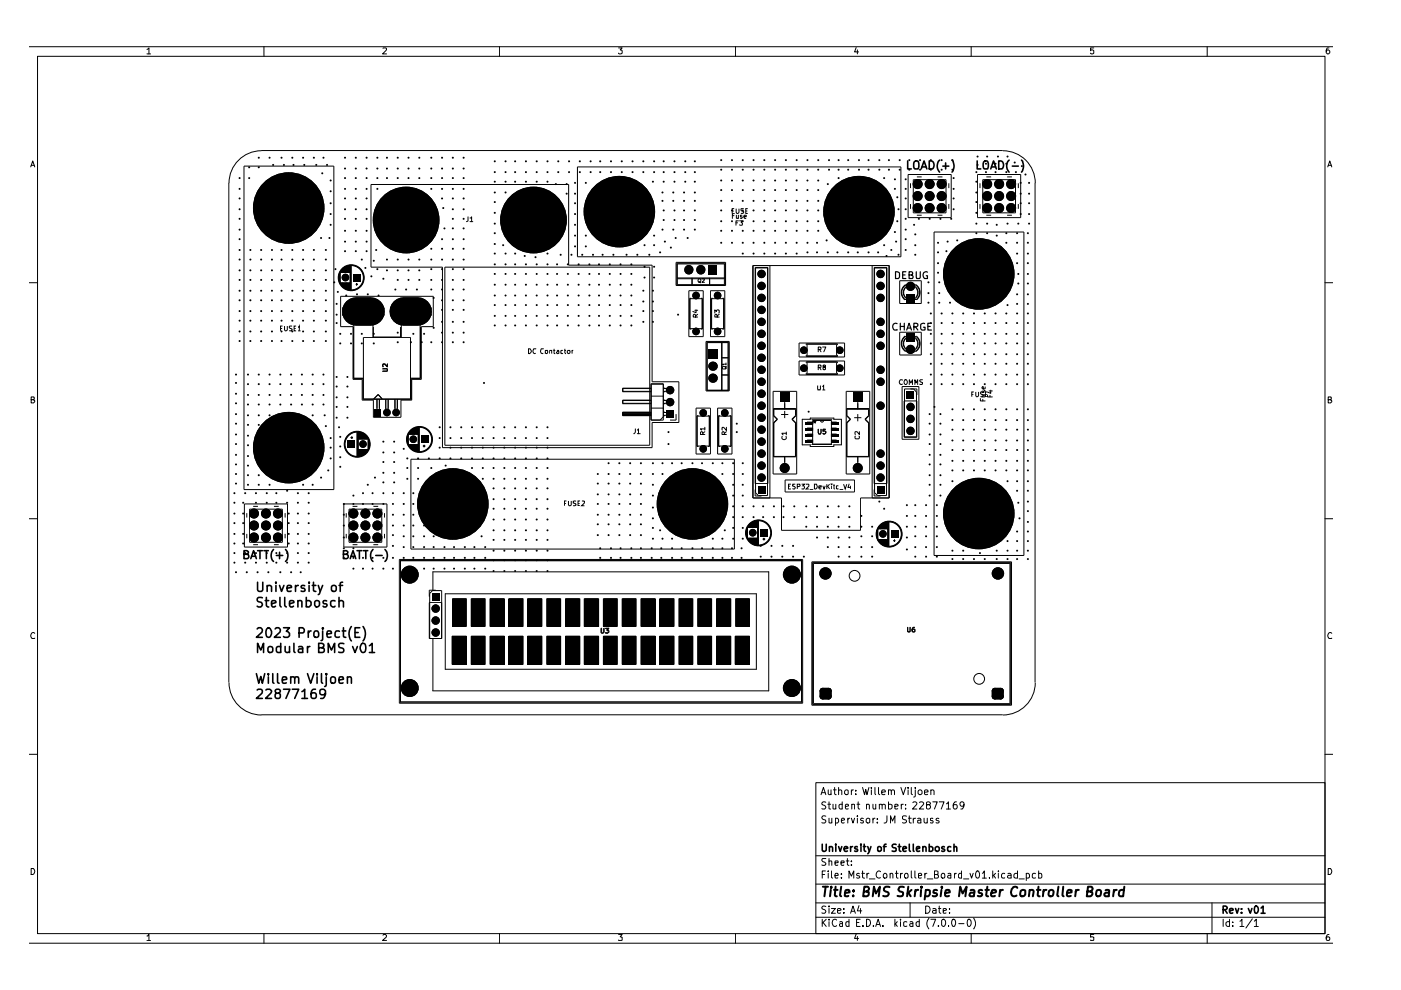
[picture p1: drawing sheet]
<svg xmlns="http://www.w3.org/2000/svg" width="297mm" height="210mm" viewBox="0 0 297 210" stroke-linecap="round" stroke-linejoin="round" font-family="sans-serif">
<g fill="none" stroke="#000" stroke-width=".21">
<path d="M6.3 9.9h276.3M8 11.9h272.9v186.1h-272.9zM31.2 10.5l.4-.3v1.2M31.2 11.4h.7M56 9.9v2M81.2 10.2h.6l.2 .3-.9 .9h.9M105.9 9.9v2M131.1 10.2h.8l-.4 .4 .4 .2v.5l-.2 .1h-.4l-.2-.1M156 9.9v2M181.5 10.1l-.3 .9h.8M181.8 10.6v.8M205.9 9.9v2"/>
<path d="M231.9 10.2h-.7v.6l.2-.2 .5 .2-.1 .5-.4 .1-.2-.1M255.9 9.9v2M281.8 10.2h-.5a.92 .92 0 0 0 .1 1.2h.3l.2-.2v-.4l-.2-.2h-.3l-.2 .2M6.5 35.4l.4-1.3 .5 1.3M6.6 35.1h.7M48.5 38.8v105.9M51.7 35.2h19.1v68.6h-19.1zM55.4 31.9h157.2M55.4 32a6.9 6.9 0 0 0-6.8 6.8M78.7 39.1h41.9v17.1h17.7v24.7h5.6v8.7h-5.6v5.3h-44.5v-38.3h-15.1zM122.4 35.4h68.6v19h-68.6zM192.5 37h9.2v9.1h-9.2z"/>
<path d="M193 38.9v1M193.6 38.1h7v7h-7zM194.4 37.5h1M198.8 37.5h1M201.2 38.9v1M207.3 37h9.1v9.1h-9.1zM207.8 38.9v1M208.4 38.1h6.9v7h-6.9zM209.1 37.5h1M212.6 32a6.9 6.9 0 0 1 6.9 6.8M213.5 37.5h1M215.9 38.9v1"/>
<path d="M219.5 38.8v105.9M281.5 35.4l.4-1.3 .5 1.3M281.6 35.1h.7M6.3 59.9h1.7M71.9 58.3v1.1M72 58v1.8M72.1 57.8v2.1M72.1 57.7v2.4M72.2 57.5v.3M72.2 59.9v.4M72.3 57.4v.4M72.3 59.9v.5"/>
<path d="M72.4 57.3v.5M72.4 59.9v.6M72.5 57.1v.7M72.5 59.9v.7M72.6 57.1v.7M72.6 59.9v.8M72.6 57v.8M72.6 59.9v.9M72.7 56.9v.9M72.7 59.9v1M72.8 56.8v1M72.8 59.9v1.1"/>
<path d="M72.9 56.8v1M72.9 59.9v1.1M73 56.7v1.1M73 59.9v1.1M73.1 56.6v1.2M73.1 59.9v1.1M73.2 56.6v1.2M73.2 59.9v1.2M73.2 59.9v1.3M73.3 56.6v1.2M73.3 59.9v1.3M73.4 56.5v1.3"/>
<path d="M73.4 59.9v1.4M73.5 56.5v1.3M73.5 59.9v1.4M73.6 56.5v1.3M73.6 59.9v1.4M73.7 56.4v1.4M73.7 59.9v1.5M73.8 56.4v1.4M73.8 59.9v1.5M73.9 56.4v1.4M73.9 59.9v1.5M74 56.3v1.5"/>
<path d="M74 59.9v1.6M74.1 56.3v1.5M74.1 59.9v1.6M74.2 56.3v1.5M74.2 59.9v1.6M74.3 56.3v5.2M74.4 56.3v5.2M94.3 56.6h43.5v37.8h-43.5zM99.2 46v.8l-.3 .2M99.7 46.2l.3-.2v1M99.7 47h.5M143.3 55.6h10.5v4.9h-10.5z"/>
<path d="M143.5 55.8h10.3v4.7h-10.3zM143.5 58.9h10.3M143.6 56h10v4.4h-10zM143.6 59.1h10M146.7 58.9v1.6M148.2 59.7l.4 .2M148.8 59.2l.5-.1 .1 .2-.6 .6h.6M150.5 58.9v1.6M155.2 44.7h.4M155.3 45.7h.3M155.7 44.2h-.5v1.1M155.7 45.3h-.4v1"/>
<path d="M156 47.2h.4M156.1 44.2v.8l.2 .3 .4-.3v-.8M156.1 45.6v.6h.4M156.5 46.8h-.5v1M156.5 45.6v.7M156.8 46.8h.6l-.3 .4h.3v.5h-.6M157.3 45.6h-.3v.3l.4 .2-.2 .2-.2-.1M157.7 44.2l-.6 .1 .2 .4 .4 .2-.3 .4-.3-.1M157.7 46l.5-.1v-.3l-.5 .1v.4l.2 .2 .3-.1M158.1 44.7h.4M158.5 44.2h-.4v1.1h.4M159.6 56.3h29v49.3h-6.1v6.8h-16.8v-6.8h-6.1z"/>
<path d="M159.7 56.3v49.3M160.1 56.7h2.7v45.8h-2.7zM160.2 56.8h2.5v48.3h-1.9l-.6-.6zM163.2 56.3v49.3M184.9 56.3v49.3M185.3 56.7h2.7v45.8h-2.7zM185.4 56.8h2.6v48.3h-1.9l-.7-.6zM188.5 56.3v49.3M190.8 59.5h4.5v4.8h-4.5zM193 43.3v1M194.4 45.6h1M196.5 41.9h.7l.2 .2v.2"/>
<path d="M196.5 41v.5h.4v-.5l.4-.1 .1 .2v.4M198 49.2h19.1v68.6h-19.1zM198.8 45.6h1M201.2 43.3v1M207.8 43.3v1M209.1 45.6h1M211.2 41.9h.7l.3 .2v.2M211.2 41.1l.2 .4h.7l.1-.4-.2-.2h-.2l-.2 .2 .2 .4M213.5 45.6h1M215.9 43.3v1M280.9 59.9h1.7M59.5 69.6h.3"/>
<path d="M59.9 69.1h-.4v1M60.3 69.1v.8l.2 .2 .4-.2v-.8M61.9 69.1l-.6 .1v.3l.6 .3-.2 .3h-.4M62.4 69.6h.3M62.8 69.1h-.4v1h.4M63.2 69.4l.3-.3v1M63.2 70.1h.5M72.2 62.8h19.7v6.5h-2.6v11.1h-2v4.4h-2.3v3.7h-5.8v-3.7h-2.4v-4.4h-2v-11.1h-2.6zM74.9 69.3v11h2.1v4.4h10.2v-4.4h2v-11M75.4 60.3h.5M75.6 60v.5M77 71.5h10v13.1h-10z"/>
<path d="M79.1 71.5v-6h-4.1v14.7h2M79.2 69.3v2.2h5.7v-2.2M81.1 78.2l1 .1-.1 .4h-.9M81.2 78.1l.9 .1-.1 .5h-.8M82.1 77.1v.6l-.5-.6h-.3v.6M82.1 77.2v.6l-.6-.6h-.3v.6M85.1 71.5v-6h4v14.7h-2.1M112.1 74h.3l.2 .4-.3 .6h-.2zM113.6 74h-.4a.52 .52 0 0 0-.2 .6 .52 .52 0 0 0 .6 .3M115.2 74h-.4a.52 .52 0 0 0-.2 .6 .52 .52 0 0 0 .6 .3M115.6 74.4l.4-.1 .1 .4-.1 .3-.4-.1zM116.5 74.4l.5-.1v.7"/>
<path d="M116.5 74.3v.7M117.3 74.3h.4M117.5 74v.9l.2 .1M118.1 74.3h.3l.1 .7M118.5 74.5h-.3l-.2 .2 .2 .3 .3-.1M119.3 74.3l-.4 .1v.5h.4M119.7 74.3h.3M119.8 74v.8l.2 .2M120.3 74.5l.1-.2h.4v.6h-.4zM121.3 74.3v.7M121.5 74.3l-.2 .2M146 61.6h3.1v9.8h-3.1z"/>
<path d="M146.3 63.3h2.5v6.4h-2.5zM146.6 63.2h-.4v6.6h.4M147.3 65.8h.6M147.5 67.2l-.1-.5-.2-.1-.2 .2v.4h.9M147.6 65.7v.6l-.7-.3M147.6 62.7v.6M147.6 69.7v.6M147.9 66.6l-.4 .4M148.6 63.2h.3v6.6h-.3M149.7 72.4h4.9v10.5h-4.9zM149.9 72.6h4.6v10.2h-4.6zM149.9 72.6h4.4v10.1h-4.4z"/>
<path d="M150.6 61.6h3.1v9.8h-3.1zM150.9 63.3h2.5v6.4h-2.5zM151.1 63.2h-.3v6.6h.3M151.6 66.4v-.7l.3 .3 .2-.3 .4 .1-.1 .6M152.1 67.2l-.1-.5-.3-.1-.1 .2v.4h.9M152.1 62.7v.6M152.1 69.7v.6M152.5 66.6l-.4 .4M153 75.9h1.5M153 79.5h1.5M153 72.6v10.2M153.1 72.6v10.1"/>
<path d="M153.2 77.8l.6-.1 .1 .4-.7 .1zM153.2 63.2h.3v6.6h-.3M153.9 77.2h-.7l.1 .2M153.9 77v.4M154 77.7l-.2 .4M169.4 76.5h9.7v3h-9.7zM169.4 72.7h9.7v3h-9.7zM170.4 78.1h.7M170.4 74.3h.7M170.9 75.3v.3h6.6v-.3M170.9 73.2v-.3h6.6v.3M170.9 77v-.3h6.6v.3"/>
<path d="M170.9 79.1v.3h6.6v-.3M171.1 73h6.3v2.4h-6.3zM171.1 76.8h6.3v2.4h-6.3zM173.5 77.9h.5l.1-.4-.6-.1v1M173.5 74.1h.5l.1-.4-.6-.1v1M173.7 77.9l.4 .5M173.7 74.1l.4 .5M174.4 73.6h.7l-.4 1M174.7 77.8l-.2-.1v-.2h.5l-.1 .3-.4 .1v.4l.2 .1 .3-.1v-.4l-.2-.1M177.4 78.1h.7M177.4 74.3h.7M190.8 70.4h4.5v4.9h-4.5z"/>
<path d="M191.8 63.5h2.5M191.8 71.3h.1M191.8 71.3a1.99 1.99 0 0 0 .2 3.2M191.9 71.4h2.3M191.9 63.5a1.9 1.9 0 0 1-.2-2.8 1.9 1.9 0 0 1 2.8 0 1.9 1.9 0 0 1-.3 2.8M191.9 71.4a1.9 1.9 0 0 0-.2 2.7 1.9 1.9 0 0 0 2.8 0 1.9 1.9 0 0 0-.3-2.7M192 71.8a1.5 1.5 0 0 0 0 2.1M192 61a1.5 1.5 0 0 0 0 2.1M192 60.3a1.99 1.99 0 0 0-.2 3.3M194.1 71.3a1.87 1.87 0 0 1 .1 3.2M194.2 60.3a1.99 1.99 0 0 1 .1 3.3M194.2 61a1.5 1.5 0 0 1 0 2.1"/>
<path d="M194.2 71.8a1.5 1.5 0 0 1 0 2.1M6.6 84.8l.6-.1v-.5h-.6v1.2h.5l.3-.4-.4-.2M74.3 92.8h.5M74.6 92.5v.5M75.7 91.6v5.2M75.8 91.6v5.2M75.9 91.6v5.2M76 91.6v1.5M76 95.2v1.6M76.1 91.6v1.5M76.1 95.2v1.6M76.2 91.7v1.4"/>
<path d="M76.2 95.2v1.5M76.3 91.7v1.4M76.3 95.2v1.5M76.4 91.7v1.4M76.4 95.2v1.5M76.5 91.7v1.4M76.5 95.2v1.5M76.5 95.2v1.4M76.6 91.8v1.3M76.6 95.2v1.4M76.7 91.8v1.3M76.7 95.2v1.4"/>
<path d="M76.8 91.9v1.2M76.8 95.2v1.3M76.9 91.9v1.2M76.9 95.2v1.3M77 91.9v1.2M77 95.2v1.2M77.1 92v1.1M77.1 95.2v1.2M77.2 92v1.1M77.2 95.2v1.2M77.3 92.1v1M77.3 95.2v1.1"/>
<path d="M77.4 92.2v.9M77.4 95.2v1M77.5 92.3v.8M77.5 95.2v.9M77.6 92.3v.8M77.6 95.2v.8M77.6 92.4v.7M77.7 92.5v.6M77.7 95.2v.6M77.8 92.6v.5M77.8 95.2v.6M77.9 92.7v.4"/>
<path d="M77.9 95.2v.5M78 92.9v.2M78 95.2v.3M78.1 93v2.3M78.1 93.2v2M78.2 93.4v1.6M78.3 93.6v1.1M79.2 84.6l1-.9 .8 .9M79.9 84.6v3M80.4 84.6v3M81.8 84.6v3M82.3 84.6v3"/>
<path d="M83.7 84.6v3M84.2 84.6v3M86.3 92.9v.6M86.4 92.5v1.3M86.4 92.2v1.9M86.5 92v2.3M86.6 91.9v.2M86.6 94.2v.3M86.7 91.7v.4M86.7 94.2v.5M86.8 91.6v.5M86.8 94.2v.5"/>
<path d="M86.9 91.5v.6M86.9 94.2v.6M87 91.4v.7M87 94.2v.7M87 94.2v.8M87.1 97.4h68.6v19h-68.6zM87.1 91.3v.8M87.1 94.2v.9M87.2 91.2v.9M87.2 94.2v1M87.3 91.1v1M87.3 94.2v1"/>
<path d="M87.4 91v1.1M87.4 94.2v1.1M87.5 91v1.1M87.5 94.2v1.1M87.5 90.9v1.2M87.5 94.2v1.2M87.6 90.9v1.2M87.6 94.2v1.2M87.7 90.8v1.3M87.7 94.2v1.3M87.8 90.8v1.3M87.8 94.2v1.3"/>
<path d="M87.9 90.8v1.3M87.9 94.2v1.4M88 90.8v1.3M88 94.2v1.4M88.1 90.7v1.4M88.1 94.2v1.4M88.1 94.2v1.5M88.2 90.7v1.4M88.2 94.2v1.5M88.3 90.7v1.4M88.3 94.2v1.5M88.4 90.7v1.4"/>
<path d="M88.4 94.2v1.5M88.5 90.6v1.5M88.5 94.2v1.6M88.6 90.6v1.5M88.6 94.2v1.6M88.6 90.6v5.2M88.7 90.6v5.2M88.8 90.6v5.2M88.9 90.6v5.2M89.7 94.6h.5M89.9 94.3v.5M132 87.5h6.1"/>
<path d="M132 88.1h6.1M132 87.9h6M132 87.7h6M132 87.6h6M132 88h6M132.1 87.5v.6M134.7 90.9v.7l-.3 .3M135.1 91.2l.3-.3v1M135.1 91.9h.6M138 81.4h2.6v7.7h-2.6zM138 84.8h-6v.8h6M138 86.5h2.6"/>
<path d="M138 82.3h-6v.8h6M138 87.4h-6v.7h6M138 84h2.6M138.1 82.4h-6v.6h6M138.1 84.9h-6v.6h6M140.6 87.5h1.8v.6h-1.8M140.6 84.9h1.8v.6h-1.8M140.6 82.4h1.8v.6h-1.8M140.6 88.4l-.6 .7M140.6 81.4h-2.5v7.7M140.6 84.8h.5M140.6 85.6h.5"/>
<path d="M140.6 82.3h.5M140.6 88.1h.4M140.6 87.4h.4M140.6 83.1h.5M143.3 87.8v1.3h-1.2M147.6 86.5h3v9.8h-3zM147.8 88.2h2.6v6.4h-2.6zM148.1 88.1h-.4v6.6h.4M149 92.1l-.1-.5-.2-.1-.2 .2v.4h.9M149.1 87.5v.7M149.1 94.6v.6M149.4 90.9h-.9l.3 .3"/>
<path d="M149.4 91.5l-.4 .4M149.4 90.6v.6M150.1 88.1h.4v6.6h-.4M152.1 86.5h3.1v9.8h-3.1zM152.4 88.2h2.5v6.4h-2.5zM152.7 88.1h-.4v6.6h.4M153.6 92.1l-.1-.5-.3-.1-.1 .2v.4h.9M153.7 87.5v.7M153.7 94.6v.6M154 90.6v.7l-.7-.7-.2 .1 .1 .5M154 91.5l-.4 .4M154.7 88.1h.3v6.6h-.3"/>
<path d="M163.9 83h5v17.5h-5zM164 86.6h4.7v1.5l-.7 .8 .7 .8v7.2h-4.7v-7.2l.8-.8-.8-.8zM164.1 86.8h4.6v1.3l-.8 .8 .8 .8v7.1h-4.6v-7.1l.7-.8-.7-.8zM165.6 87.9h1.5M165.9 92.5l-.1 .5a.55 .55 0 0 0 .9 0l-.1-.5M166.4 84.2v2.6M166.4 87.1v1.5M166.4 96.8v2.4M166.7 91.9h-.9l.2 .3M166.7 91.6v.6M170.1 88.9h1.7v-.3h5v.3h1.6v5.4h-1.6v.4h-5v-.4h-1.7zM172.1 89h4.3"/>
<path d="M172.1 94.2h4.3M172.3 90.8h-1.2v.5h1.2M172.3 89.5h-1.2v.5h1.2M172.3 92h-1.2v.5h1.2M172.3 93.3h-1.2v.5h1.2M172.3 89.2h4v4.9h-4zM172.5 89.3l.2 .2 .3-.2M172.6 89.7l.1-.2 .2 .2M172.7 89.2v.3M173.4 81.7v1h.5v-1M173.5 91v.8l.2 .2h.2l.2-.2v-.8M174 89.2l.3 .3 .3-.3"/>
<path d="M174.4 82l.2-.3v1M174.4 82.7h.6M175 91h-.5v.4h.5l.1 .4-.3 .2-.3-.1M176.3 90.8h1.1v.5h-1.1M176.3 92h1.1v.5h-1.1M176.3 89.5h1.1v.5h-1.1M176.3 93.3h1.1v.5h-1.1M179.4 83h5v17.5h-5zM179.5 86.6h4.7v1.5l-.7 .8 .7 .8v7.2h-4.7v-7.2l.8-.8-.8-.8zM179.6 86.8h4.5v1.3l-.7 .8 .7 .8v7.1h-4.5v-7.1l.7-.8-.7-.8zM181.1 88.6h1.5M181.4 92.5l-.1 .4 .1 .1h.6l.2-.1-.1-.4"/>
<path d="M181.9 84.2v2.6M181.9 87.8v1.5M181.9 96.8v2.4M182.2 91.5v.6l-.5-.6h-.3v.6M191.3 82h3.5v11.1h-3.5zM191.3 80.6a.5 .5 0 0 0-.5 .2 .5 .5 0 0 0 0 .6l.2 .1 .3-.1M191.7 85h2.7v7.7h-2.7zM191.9 80.5h.3a.66 .66 0 0 1-.1 1h-.2a.66 .66 0 0 1 0-1zM192.8 81.5v-1l.3 .7 .4-.7v1M193.7 82.5l.6 .6v9.5h-2.5v-10.1h2.6v1.2M194 81.5v-1l.2 .7 .4-.7v1M195.6 80.5h-.4l-.2 .2 .2 .3 .4 .1v.3h-.6"/>
<path d="M206 83.6h.4M206.5 83.1h-.5v1M206.9 83.1v.8l.2 .2 .4-.2v-.8M207.9 84.5v.5h1M208.2 83.7h.7M208.3 82.9l-.1 .2 .3 .1v-.2l.3-.2 .1 .4M208.4 84.7v.3M208.5 83.1l-.6 .1 .2 .4 .4 .2-.3 .3-.3-.1M208.8 83.7v.5h-.6M208.9 82l-.1 .5h-.4l-.2-.4 .2-.1 .1 .5M208.9 83.6h.4M209.3 83.1h-.4v1h.4"/>
<path d="M209.4 83.7v.5h1M209.7 82.9h.7M209.9 83.8v.4M210.1 82.7v.7l-.7-.3M281.6 84.8l.6-.1v-.5h-.6v1.2h.5l.3-.4-.4-.2M6.3 110h1.7M51.8 106.8h9.2v9.2h-9.2zM52.3 108.8v.9M52.3 113.2v.9M52.9 107.9h7v7.1h-7zM53.7 115.5h1M53.7 107.4h1"/>
<path d="M58.1 115.5h1M58.1 107.4h1M60.5 108.8v.9M60.5 113.2v.9M72.9 106.8h9.1v9.2h-9.1zM73.4 108.8v.9M73.4 113.2v.9M74 107.9h6.9v7.1h-6.9zM74.8 115.5h1M74.8 107.4h1M76.9 111.8h.7l.2 .1v.3M77.2 110.9h.6"/>
<path d="M77.5 110.7v.6l-.7-.1M79.2 115.5h1M79.2 107.4h1M81.5 108.8v.9M81.5 113.2v.9M84.7 118.6h85.5v30.5h-85.5zM84.9 118.9h85v29.9h-85zM119.7 106.7h.3M120.1 106.2h-.4v1M120.5 106.2v.9l.2 .1 .4-.1v-.9M122.1 106.3h-.6v.3a.44 .44 0 0 1 .5 .5h-.5M122.6 106.7h.3"/>
<path d="M123 106.2h-.4v1h.4M123.4 106.3h.5v.3l-.6 .6h.6M158.2 112.4v1.1M158.3 112v1.9M158.4 111.8v2.2M158.5 111.8v2.4M158.6 111.6v.3M158.6 114v.4M158.7 111.5v.4M158.7 114v.5M158.7 111.3v.6M158.7 114v.6"/>
<path d="M158.8 111.3v.6M158.8 114v.6M158.9 111.2v.7M158.9 114v.7M159 111.1v.8M159 114v.9M159.1 111v.9M159.1 114v1M159.2 110.9v1M159.2 114v1M159.3 110.9v1M159.3 114v1.1"/>
<path d="M159.3 110.8v1.1M159.4 110.7v1.2M159.4 114v1.1M159.5 110.7v1.2M159.5 114v1.2M159.6 110.7v1.2M159.6 114v1.2M159.7 110.7v1.2M159.7 114v1.3M159.8 110.6v1.3M159.8 114v1.3M159.9 110.6v1.3"/>
<path d="M159.9 114v1.4M159.9 110.5v1.4M160 110.5v1.4M160 114v1.4M160.1 103.8v1.4h1.4M160.1 110.5v1.4M160.1 114v1.5M160.2 110.5v1.4M160.2 114v1.5M160.3 110.4v1.5M160.3 114v1.5M160.4 110.4v1.5"/>
<path d="M160.4 114v1.5M160.5 110.4v1.5M160.5 114v1.6M160.6 110.4v5.2M160.7 110.4v5.2M160.8 110.4v5.2M161.7 114.3h.5M162 114v.6M166.5 101.8h14.7v2.5h-14.7zM167.2 103.1h.3M167.7 102.7h-.5v1h.5M168.6 102.7h-.5v.4l.3 .1 .2 .2-.2 .3-.4-.1"/>
<path d="M169 103.2l.5-.1v-.4h-.5v1M170 102.7h.6l-.4 .3 .4 .3-.1 .3h-.5M170.9 102.7h.6v.4l-.6 .6h.6M171.7 103.8h.7M172.1 119.1h42.4v30.4h-42.4zM172.3 119.3h42v30.1h-42zM172.5 119.5h41.6v29.7h-41.6zM172.7 102.7h.4a.58 .58 0 0 1 .1 .6 .58 .58 0 0 1-.5 .4zM173.6 103.3h.5v-.3l-.5 .1v.4l.2 .2 .3-.1M174.5 103l.2 .7 .3-.7M175.3 102.7v1M175.5 103.1l.4 .6"/>
<path d="M175.9 102.7l-.6 .6M176.3 102.7h.1M176.3 103v.7M176.7 103h.3M176.8 102.7v.9l.2 .1M177.8 103l-.5 .1v.5h.5M178 103.8h.8M178.9 102.7l.3 1 .3-1M180 102.6l-.2 .7h.6M180.3 103v.7M185.3 103.8v1.4h1.4M185.8 112.9v.6"/>
<path d="M185.9 112.5v1.4M186 112.3v1.9M186.1 112.1v2.3M186.2 111.9v.3M186.2 114.3v.3M186.3 111.8v.4M186.3 114.3v.4M186.4 111.7v.5M186.4 114.3v.5M186.4 111.6v.6M186.4 114.3v.6M186.5 111.5v.7"/>
<path d="M186.5 114.3v.7M186.6 111.4v.8M186.6 114.3v.8M186.7 111.3v.9M186.7 114.3v.8M186.8 111.3v.9M186.8 114.3v.9M186.9 111.2v1M186.9 114.3v1M186.9 111.1v1.1M186.9 114.3v1.1M187 111.1v1.1"/>
<path d="M187 114.3v1.1M187.1 111v1.2M187.1 114.3v1.2M187.2 111v1.2M187.2 114.3v1.2M187.3 110.9v1.3M187.3 114.3v1.3M187.4 110.9v1.3M187.4 114.3v1.3M187.5 110.8v1.4M187.5 114.3v1.4M187.6 110.7v1.5"/>
<path d="M187.6 114.3v1.4M187.7 110.7v1.5M187.7 114.3v1.4M187.8 110.7v1.5M187.8 114.3v1.4M187.9 110.7v1.5M187.9 114.3v1.4M188 110.7v1.5M188 114.3v1.4M188 114.3v1.5M188.1 110.7v1.5M188.1 114.3v1.5"/>
<path d="M188.2 110.7v5.1M188.3 110.7v5.1M188.4 110.7v5.1M188.5 110.7v5.1M189.4 114.6h.4M189.7 114.4v.5M280.9 110h1.7M7.4 134.3a.58 .58 0 0 0-.8 .1 .58 .58 0 0 0 .1 .8l.1 .2 .6-.1M91.8 125.2v-4h71.2v25.3h-71.2v-11.1M92.4 125.1h-1.4v1.4M93.6 127.8h-2.6v7.6h2.6v-10.2h-1.9l-.6 .6v9.6M94.4 125.9h66v16h-66z"/>
<path d="M95.8 134.9h3.1v6h-3.1zM95.9 126.9h3v5.9h-3zM99.9 134.9h3v6h-3zM99.9 126.9h3v5.9h-3zM103.9 134.9h3v6h-3zM103.9 126.9h3v5.9h-3zM107.9 134.9h3v6h-3zM107.9 126.9h3v5.9h-3zM111.8 134.9h3.1v6h-3.1zM111.8 126.9h3.1v5.9h-3.1zM115.9 134.9h3v6h-3zM115.9 126.9h3v5.9h-3z"/>
<path d="M119.9 134.9h3v6h-3zM119.9 126.9h3v5.9h-3zM123.9 134.9h3v6h-3zM123.9 126.9h3v5.9h-3zM127.4 133.3v.8l.2 .2 .3-.2v-.8M127.5 133.2v.8l.2 .2 .4-.2v-.8M127.9 134.9h3v6h-3zM127.9 126.9h3v5.9h-3zM128.4 133.3h.5l-.3 .3 .3 .1v.4l-.1 .2h-.4v-.2M128.4 133.2h.7l-.3 .4 .3 .2v.2l-.2 .2-.5-.1M131.9 134.9h3v6h-3zM131.9 126.9h3v5.9h-3z"/>
<path d="M135.9 134.9h3v6h-3zM135.9 126.9h3v5.9h-3zM139.9 134.9h3v6h-3zM139.9 126.9h3v5.9h-3zM143.9 134.9h3v6h-3zM143.9 126.9h3v5.9h-3zM147.9 126.9h3v5.9h-3zM147.9 134.9h3v6h-3zM151.9 134.9h3v6h-3zM151.9 126.9h3v5.9h-3zM155.9 134.9h3v6h-3zM156 126.9h2.9v5.9h-2.9z"/>
<path d="M192.4 133l.1 .9h.5v-.9v.9l-.2 .1-.4-.1zM193.4 133.5l.2-.2 .4 .1-.1 .5h-.4a.64 .64 0 0 1 .1-.9h.3l-.4 .1-.1 .8 .2 .1 .4-.1-.1-.5h-.4l-.1 .2M282.4 134.3a.58 .58 0 0 0-.8 .1 .58 .58 0 0 0 .1 .8l.1 .2 .6-.1M6.3 159.9h1.7M48.6 144.7a6.9 6.9 0 0 0 6.8 6.9M55.4 151.6h157.2M219.5 144.7a6.9 6.9 0 0 1-6.9 6.9M280.9 159.9h1.7M173 165.9h107.9v32.1h-107.9zM174.1 168.5l.5-1.5 .5 1.5M174.2 168.1h.7M175.1 173.1l-.6-.1-.3 .3 .3 .4 .5 .2 .1 .3-.3 .3-.6-.1"/>
<path d="M175.1 170.1l-.6-.1-.3 .3 .1 .3 .5 .2 .3 .3-.3 .4-.6-.1M175.5 170.5h.6M175.6 167.5v.8l.2 .2 .4-.2M175.8 173.5v.9l.4 .1 .2-.2M175.8 170v1.4l.3 .1M176.2 167.5v1M176.4 173.5v1M176.6 170.5v.9l.4 .1 .2-.1M176.7 167.5h.6M177 167v1.3l.3 .2M177.1 173.6l.4-.1 .3 .3v.4l-.3 .3-.4-.1M177.1 173.5v1.5"/>
<path d="M177.2 170.5v1M177.8 167.6h.1a.36 .36 0 0 1 .6 .1v.8M177.8 167v1.5M178.4 174l.7-.2-.2-.3-.4 .1-.1 .6 .2 .3 .4-.1M178.6 170.6l-.5-.1-.2 .3 .1 .6 .1 .1 .5-.1M178.6 170v1.5M179.2 167.6l.2-.1 .4 .1-.1 .8a.45 .45 0 0 1-.6-.2zM179.2 171l.7-.1-.2-.4h-.3l-.2 .2v.6l.2 .2 .4-.1M179.7 173.5v1M180.2 173.5l-.4 .1-.1 .2M180.5 173.5l.3 1 .4-1M180.5 167.5v1"/>
<path d="M180.6 170.6h.6v.9M180.6 170.5v1M180.9 167.5l-.4 .3M181.4 168.3v.2M181.4 167.6v.1M181.7 170.5h.6M181.8 173v.1M181.8 173.5v1M181.9 170v1.3l.4 .2M182.9 167l.4 1.5 .3-1.1 .2 1.1 .4-1.5M183 173.6l-.4-.1-.1 .2 .1 .3 .4 .1v.3h-.5M183.7 173.7l.3-.2 .4 .2-.1 .7a.45 .45 0 0 1-.7-.2z"/>
<path d="M183.7 170.6l.4-.1 .2 .2v.8M183.7 170.5v1M184.7 167v.1M184.7 167.5v1M185.1 170.5l.1 .9 .3 .1 .2-.1M185.1 173.5v1M185.5 173.5l-.4 .3M185.5 167v1.3l.2 .2M185.7 170.5v1M186 174.3v.2M186 173.6v.1M186.3 167v1.3l.2 .2"/>
<path d="M186.4 170.6l.5-.1 .1 .2v.8M186.4 170.5v1M186.9 168l.8-.1-.1-.3-.4-.1-.3 .2v.6l.3 .2 .4-.1M187 170.7l.3-.2 .4 .2v.8M188 173v1.1l-.1 .3-.4 .1M188.4 170.6l.4-.1 .3 .3-.1 .6h-.6M188.4 167.6l.2-.1 .3 .1 .1 .9M188.4 167.5v1M188.4 170v1.5M188.8 174.5v-1.5l.4 1.1 .5-1.1v1.5M189 167.7a.35 .35 0 0 1 .3-.2 .35 .35 0 0 1 .4 .2v.8M189.7 171l.7-.1-.1-.3h-.6v.8h.6"/>
<path d="M191 167l.5 1.5 .5-1.5M191.1 170.5v1M191.5 170.5l-.4 .1v.2M192 171.4v.1M192 170.6v.1M192.2 173.1a.64 .64 0 0 0-.9 0v.5l.7 .2 .2 .4a.6 .6 0 0 1-.9 .2M192.5 167v.1M192.5 167.5v1M192.6 173.5h.6M192.8 173v1.2l.4 .3M193.2 167v1.3l.3 .2M193.5 170.2l.2-.2h.4l.3 .4-.9 1.1h.9"/>
<path d="M193.6 173.5v1M194.1 167.5v1.3l-.4 .2M194.1 167v.1M194.1 173.5l-.3 .1-.2 .2M194.6 173.6h.6v.9M194.7 167.6l.3-.1 .3 .1 .2 .6a.47 .47 0 0 1-.4 .3 .47 .47 0 0 1-.5-.3zM195 170.2v-.1a.6 .6 0 0 1 .8 .2l-.1 .3-.8 .9h.9M195.2 173.8l-.6 .2v.4h.6M195.9 173.5l.1 .9 .4 .1 .2-.2M196 168l.8-.1-.1-.3-.4-.1-.3 .2v.6l.3 .2 .4-.1M196.6 173.5v1M196.7 170.6l-.3-.1 .1-.4a.48 .48 0 0 1 .8 .2l-.2 .3-.7 .2v.6a.48 .48 0 0 0 .8-.1 .48 .48 0 0 0-.3-.7"/>
<path d="M197.4 167.6a.36 .36 0 0 1 .6 .1v.8M197.4 167.5v1M197.8 173.6h-.5v.3l.4 .1 .2 .2-.2 .3-.4-.1M197.8 170h.9l-.6 1.5M199.1 173.6a.35 .35 0 0 0-.4-.1 .35 .35 0 0 0-.2 .3l.6 .4-.2 .3-.4-.1M199.1 170h1.1l-.6 1.5M200.7 170.4l.4-.4v1.5M200.7 171.5h.8M202.8 170l-.4 .1-.3 .5 .1 .8 .2 .1h.3a.59 .59 0 0 0 .1-.9h-.5l-.2 .3M204.4 170.6l-.3 .3h-.3l-.3-.3v-.3l.3-.3h.3a1.04 1.04 0 0 1-.1 1.5h-.3M6.3 200h276.3M6.6 184.1h.5a.72 .72 0 0 1 .2 .9 .72 .72 0 0 1-.7 .4z"/>
<path d="M31.2 198.5l.4-.4v1.3M31.2 199.4h.7M56 198v2M81.2 198.3l.2-.2h.3l.3 .4-.1 .2-.8 .7h.9M105.9 198v2M131.1 198.1h.8l-.4 .5 .4 .1v.6h-.8M156 198v2M173 194.5h107.9M173 191.4h107.9M173 187.5h107.9M173 181.4h107.9M174.3 194.9v1.5"/>
<path d="M174.3 185.4h.5M174.5 195.6l.7 .8M175 184.7h-.7v1.5M175.1 192.2l-.6-.1-.3 .3 .1 .3 .5 .2 .3 .3-.3 .4-.6-.1M175.1 182h-.7l-.2 .3 .3 .4 .6 .3-.1 .4h-.8M175.2 194.9l-.9 .8M175.6 184.7v.1M175.6 185.2v1M175.8 194.9v.2M175.8 192.1v.2M175.8 182.6l.5-.1 .1 1M175.8 182v1.5"/>
<path d="M175.8 192.6v1M175.8 195.4v1M176.3 192.6h.8l-.8 1h.8M176.3 184.7v1.3l.2 .2M177 185.7l.7-.1-.2-.4-.4 .1-.1 .7 .2 .2 .4-.1M177 183l.7-.1-.1-.4h-.5l-.1 .2v.6l.2 .2 .4-.1M177.4 195.1l-.3-.2a.77 .77 0 0 0-.7 .8 .77 .77 0 0 0 .7 .7l.3-.1M177.5 193.1l.8-.1-.1-.3-.4-.1-.3 .2 .1 .7h.6M178.1 195.5l.4-.1 .1 .2v.8M178.3 183l.7-.1-.1-.4h-.5l-.1 .2v.6l.2 .2 .4-.1M178.4 186.1v.1M178.4 185.3v.1"/>
<path d="M178.6 195.7l-.6 .3 .1 .4 .5-.1M178.9 193.5v.1M178.9 192.7v.1M179.4 182.5h.6M179.7 182v1.3l.3 .2M180 195.5l-.4-.1-.3 .3 .1 .6h.6M180 186.2v-1.5l.5 1.1 .5-1.1v1.5M180 194.9v1.5M180.3 193.6l.5-1.5 .6 1.5M180.5 183.4v.1M180.5 182.5v.2M180.5 193.2h.7"/>
<path d="M181.5 198l-.3 1h.8M181.6 195.6h.5M181.8 198.5v.9M182.1 192l-.3 1.1h.9M182.2 185.3a.35 .35 0 0 0-.4-.1 .35 .35 0 0 0-.2 .3l.7 .4-.3 .3-.4-.1M182.4 194.9h-.8v1.5h.8M182.5 192.6v1M182.7 185.2h.6M182.9 184.7v1.3l.4 .2M183 196.3v.1M183.7 194.9a.77 .77 0 0 1 .9 .8 .77 .77 0 0 1-.9 .7zM183.8 185.2v1"/>
<path d="M184.2 185.2l-.3 .1-.1 .2M184.3 186.4h1.2M185.2 196.3v.1M185.7 196.4l.5-1.5 .5 1.5M185.8 196h.7M186.7 184.8a.72 .72 0 0 0-1 .5 .72 .72 0 0 0 .6 .9l.4-.1M187.2 196.3v.1M187.4 185.3l.1-.1 .5 .1v.8h-.6zM188.7 185.3l.2-.1 .3 .1 .1 .9M188.7 185.2v1M189.7 194.9v1.5M189.8 195.8l.4 .6"/>
<path d="M189.8 185.2h.6M190.1 184.7v1.3l.3 .2M190.2 195.4l-.5 .6M190.9 194.9v.2M190.9 185.2v1M190.9 195.4v1M191.3 185.2l-.4 .3M191.9 185.3l.1-.1 .4 .1v.8h-.5zM192.3 195.5l-.4-.1-.3 .2v.7l.3 .1 .4-.1M193 195.5l.4-.1 .1 .2v.8M193 191.4v3.1M193.2 184.7v1.3l.2 .2"/>
<path d="M193.5 195.7l-.6 .3 .1 .4 .5-.1M194 184.7v1.3l.2 .2M194.7 185.7l.7-.1-.2-.4-.5 .1v.8h.6M194.9 195.5l-.4-.1-.3 .3 .1 .6 .2 .1 .4-.1M194.9 194.9v1.5M196.1 185.2v1M196.3 192.1a.78 .78 0 0 1 .9 .8 .78 .78 0 0 1-.9 .7zM196.5 185.2l-.3 .1-.1 .2M196.6 186.4h1.2M196.9 194.6a1.84 1.84 0 0 0 0 2.3M197.4 194.9h1l-.6 1.5M197.8 192.7l.4-.1 .3 .2v.8"/>
<path d="M198.1 185.4l.7-.1 .1-.5-.3-.1h-.5v1.5h.6l.2-.1 .1-.4-.4-.3M198.5 193l-.8 .2 .3 .4 .5-.1M199 196.3v.1M199 192.6h.5M199.1 192.1v1.3l.4 .2M199.6 195.2l.4-.3a.82 .82 0 0 1 .5 .8 .82 .82 0 0 1-.5 .7l-.4-.3zM199.6 185.3l.2-.1 .4 .1v.8h-.6zM200 193.1l.7-.1-.1-.3h-.6v.8h.6M201 185.3h.6v.9M201.1 196.3v.1M201.3 193.5v.1M201.3 192.7v.1"/>
<path d="M201.6 185.6h-.4l-.3 .2 .3 .4 .4-.1M201.9 195l.2-.1a.78 .78 0 0 1 .6 .6 .78 .78 0 0 1-.3 .8l-.1 .1a.89 .89 0 0 1-.4-1.4zM202.4 185.2v1M202.8 185.2l-.4 .3M203.3 195.8h1.1M203.9 185.3l-.4-.1-.3 .3 .1 .6h.6M203.9 184.7v1.5M204.3 186.4h1.1M205.1 195.1l.3-.2a.82 .82 0 0 1 .5 .8 .82 .82 0 0 1-.5 .7l-.3-.1v-.5zM205.7 185.2l.3 1 .3-1M205.9 198v2M206.4 194.6a1.74 1.74 0 0 1 0 2.3"/>
<path d="M207.2 184.7a.86 .86 0 0 1 .5 .7 .86 .86 0 0 1-.4 .8 .81 .81 0 0 1-.6-.7 .81 .81 0 0 1 .5-.8zM208.3 185.2l.4-.5v1.5M208.3 186.2h.8M209.8 186.1v.1M210.5 184.7v1.5M210.7 185.6l.4 .6M211.1 185.2l-.6 .6M211.7 184.7v.1M211.7 185.2v1M213 185.3l-.4-.1-.3 .3 .1 .6h.6M213.7 185.3h.6l.1 .9M214.4 185.6h-.5l-.3 .2 .3 .4 .5-.1"/>
<path d="M215.7 185.3l-.4-.1-.3 .3 .1 .6h.6M215.7 184.7v1.5M216.1 186.4h1.1M217.6 185.3l.4-.1 .3 .3-.1 .6h-.6M217.6 185.2v1.5M219.5 185.3l-.4-.1-.2 .3v.6h.6M220.2 185.3l.4-.1 .3 .3-.1 .6h-.6M220.2 184.7v1.5M231.9 198.1h-.7v.6h.7l-.1 .7-.6-.1M255.9 198v2M257 191.4v6.6M259.3 194.9v1.5"/>
<path d="M260.7 195.5a.52 .52 0 0 0-.8 .2l.2 .6h.6M260.7 194.9v1.5M261.4 196.3v.1M261.4 195.5v.1M262.9 195.3l.4-.4v1.5M262.9 196.4h.8M265.5 194.8l-1.3 2M265.9 195.3l.5-.4v1.5M265.9 196.4h.9M281.6 184.1h.5a.72 .72 0 0 1 .2 .9 .72 .72 0 0 1-.7 .4zM281.8 198.1a.76 .76 0 0 0-.5 1.3l.6-.1a.42 .42 0 0 0-.1-.5 .42 .42 0 0 0-.5-.1l-.1 .2"/>
<circle cx="74.5" cy="58.9" r="2.67"/>
<circle cx="74.5" cy="58.9" r="2.75"/>
<circle cx="74.5" cy="58.9" r="2.58"/>
<circle cx="148.3" cy="59.5" r=".37"/>
<circle cx="193.1" cy="72.9" r="1.57"/>
<circle cx="193.1" cy="62" r="1.57"/>
<circle cx="75.7" cy="94.2" r="2.67"/>
<circle cx="75.7" cy="94.2" r="2.75"/>
<circle cx="75.7" cy="94.2" r="2.58"/>
<circle cx="88.9" cy="93.2" r="2.67"/>
<circle cx="88.9" cy="93.2" r="2.75"/>
<circle cx="88.9" cy="93.2" r="2.58"/>
<circle cx="160.8" cy="113" r="2.67"/>
<circle cx="160.8" cy="113" r="2.75"/>
<circle cx="160.8" cy="113" r="2.58"/>
<circle cx="188.5" cy="113.2" r="2.67"/>
<circle cx="188.5" cy="113.2" r="2.75"/>
<circle cx="188.5" cy="113.2" r="2.58"/>
<circle cx="181.2" cy="122.1" r="1.14"/>
<circle cx="207.6" cy="143.9" r="1.14"/>
</g>
<g fill="none" stroke="#000" stroke-width=".34">
<path d="M192.4 34.1v1.7h.8M193.8 34.4a.6 .6 0 0 1 .8-.2l.2 .5-.1 .9-.1 .2h-.6a1.38 1.38 0 0 1-.2-1.4zM195.3 35.8l.6-1.7 .6 1.7M195.5 35.4h.8M197 34.1a.94 .94 0 0 1 1 .6 .94 .94 0 0 1-.3 1.1h-.7zM199.2 34a1.82 1.82 0 0 0 0 2.5M199.9 35.2h1.3M200.5 34.5v1.3M201.8 34a2.09 2.09 0 0 1 0 2.5M207.2 34.1v1.7h.7M208.5 34.4a.6 .6 0 0 1 .9-.2l.1 .5v.9l-.1 .2h-.7a1.38 1.38 0 0 1-.2-1.4zM210.1 35.8l.6-1.7 .5 1.7"/>
<path d="M210.2 35.4h.9M211.8 34.1a.94 .94 0 0 1 1 .6 .94 .94 0 0 1-.4 1.1h-.6zM214 34a1.82 1.82 0 0 0 0 2.5M214.6 35.2h1.3M216.6 34a2.09 2.09 0 0 1 0 2.5M51.7 117.5l.8-.1 .2-.2-.2-.4h-.8v1.6h.7l.3-.3a.46 .46 0 0 0-.4-.6M53.2 118.4l.6-1.6 .6 1.6M53.3 117.9h.9M54.6 116.8h1M55.1 116.8v1.6M56 116.8h.9M56.5 116.8v1.6"/>
<path d="M58 116.5a1.82 1.82 0 0 0 0 2.5M58.6 117.8h1.3M59.3 117.1v1.3M60.5 116.5a1.82 1.82 0 0 1 0 2.5M72.8 117.5l.8-.1 .1-.2-.1-.4h-.8v1.6h.7l.3-.3a.46 .46 0 0 0-.4-.6M74.3 118.4l.5-1.6 .6 1.6M74.4 117.9h.9M75.7 116.8h1M76.2 116.8v1.6M77 116.8h1M77.6 116.8v1.6M79.1 116.5a1.82 1.82 0 0 0 0 2.5"/>
<path d="M79.7 117.8h1.3M81.6 116.5a1.82 1.82 0 0 1 0 2.5M54.5 133.3l.3-.2h.5a.65 .65 0 0 1 .2 .9l-1.1 1.1h1.2M54.6 123.4v1.7l.3 .3h.5l.3-.3v-1.7M54.6 138.3v-1.9l.7 1.4 .6-1.4v1.9M55.6 126.7h-.9l-.2 .3 .2 .5a.86 .86 0 0 1 .9 .8l-.3 .4h-.5l-.3-.2M56.2 127.3h.8M56.5 126.7v1.7l.5 .3M56.6 133.3l.3-.2a1.08 1.08 0 0 1 .7 1 1.08 1.08 0 0 1-.7 1l-.3-.1-.2-.6zM56.6 124.3l.6-.2 .4 .3v1M56.6 124.1v1.3M56.9 137.2l.2-.1a.52 .52 0 0 1 .7 .3v.6a.55 .55 0 0 1-.5 .4 .55 .55 0 0 1-.5-.4z"/>
<path d="M57.6 128l.9-.2v-.2a.6 .6 0 0 0-.8-.2v1.1l.1 .2 .6-.2M58.3 133.3l.3-.2h.5a.65 .65 0 0 1 .3 .9l-1.2 1.1h1.2M58.5 123.4v.2M58.5 124.1v1.3M59.3 124.1l.4 1.3 .5-1.3M59.4 126.7v1.7l.2 .3M59.5 137.2l-.6-.1-.3 .3v.6l.2 .3h.7M59.5 136.4v1.9M60.1 133.1h1.3l-.7 .8h.3l.4 .4v.5l-.4 .3h-.6l-.3-.1M60.4 126.7v1.7l.3 .3M60.5 137.1v1l.3 .2 .6-.1M60.9 124.7l.9-.2-.1-.3-.6-.1-.2 .3 .1 .9h.7"/>
<path d="M61.4 128l.9-.2v-.2a.6 .6 0 0 0-.8-.2v1.1l.1 .2 .6-.2M61.4 137.1v1.2M62.3 136.4v1.7l.3 .2M62.7 124.1v1.3M63.2 127.5l.2-.2 .5 .1 .1 1.3M63.2 127.3v1.4M63.2 124.1l-.5 .4M63.3 137.2h.8l.1 1.1M63.4 134.2h.8a.53 .53 0 0 0 .2-.9l-.2-.2h-.8v2M64.2 137.5l-.7 .1a.45 .45 0 0 0-.2 .7h.9M64.6 124.2h-.7v.4a.63 .63 0 0 1 .8 .5l-.3 .3-.6-.1M64.9 127.4a.72 .72 0 0 1 1.1 .3v.6l-.5 .4-.6-.2"/>
<path d="M64.9 126.7v2M65.2 137.1v1.2M65.4 133.8v1.3M65.5 123.4v.2M65.5 124.1v1.3M65.7 137.1l-.3 .1-.2 .2M66 133.8l-.4 .1-.2 .3M66.2 124.1h.8M66.5 123.4v1.7v.2l.5 .1M66.7 133.9l.5-.1 .4 .4v.6l-.4 .3h-.3l-.4-.3v-.6zM66.8 127.5l.3-.2a.52 .52 0 0 1 .6 .4l-.1 .7-.5 .3-.4-.4zM67.5 124.1l.4 1.3"/>
<path d="M67.6 137.3h.6l.4-.1v-.6l-.4-.2h-.6v1.9h.7l.4-.1v-.5l-.1-.3-.4-.1M68.4 124.1l-.7 1.8-.2 .2M68.4 133.8v1.8l-.3 .2M68.4 133.1l-.1 .2h.3l-.2-.2v.2M69.3 127.4l-.6-.1-.2 .4a.63 .63 0 0 0 .8 .4v.3l-.2 .3h-.4l-.2-.2M69.3 134.5l1-.2-.1-.4-.6-.1-.3 .3 .1 .9h.8M69.6 138.3v-1.9l.7 1.4 .7-1.4v1.9M70.4 124.2l.6-.1 .2 .2 .1 .8-.2 .2-.5 .1-.2-.2-.1-.7zM71 127.4h-.7l-.2 .3v.6a.58 .58 0 0 0 .9 .2M71.9 127.5l.6-.2 .3 .3v1.1M71.9 124.1h.7M71.9 126.7v2"/>
<path d="M72 133.9l-.6-.1-.4 .4v.6l.2 .2h.8M72.6 133.8h.7M72.6 123.4l-.4 .1-.1 .2v1.7M72.8 133.1v1.8l.1 .1 .4 .1M72.9 136.5l-.8-.1-.2 .2v.6l.8 .3 .2 .5-.3 .3h-.8M74.5 132.8a2.52 2.52 0 0 0 0 3.1M74.8 137.1l.5 1.2 .5-1.2M75.3 134.1h.6M76.3 133.1h-1v2h1M76.6 136.6l.4-.2 .5 .3v1.3l-.5 .3a1.06 1.06 0 0 1-.4-1.7zM77 132.8a2.52 2.52 0 0 1 0 3.1M78.3 136.9l.6-.5v1.9"/>
<path d="M78.3 138.3h1.1M54.4 142.8l.5 2.1 .4-1.5 .3 1.5 .5-2.1M54.5 146.3l.3-.2h.5l.2 .2 .1 .3-.1 .4-1.1 1.1h1.2M56.4 146.3l.2-.2h.5l.5 .4v.1l-1.3 1.5h1.3M56.9 142.8v.3M56.9 143.5v1.4M57.8 142.8v1.8l.3 .3M58.7 147l-.4-.4 .1-.3 .3-.2 .6 .1 .1 .3-.1 .4-.6 .1-.4 .3v.4l.4 .4h.4l.3-.4v-.4l-.3-.3M58.8 142.8v1.8l.4 .3M59.9 144.2l.9-.2-.1-.4-.6-.1-.2 .3v1h.8M60.1 146.1h1.4l-.9 2M61.6 143.7l.3-.2 .5 .1 .1 1.3"/>
<path d="M61.6 143.5v1.4M62 146.1h1.3l-.8 2M62.5 143.8l.2-.3 .5 .1 .1 1.3M64 146.6l.6-.5v2M64 148.1h1.2M65.2 142.8l.7 2.1 .6-2.1M66.9 146.1h-.4a.84 .84 0 0 0-.5 .9v.7l.1 .3 .6 .1 .3-.2 .1-.7-.2-.2-.6-.1-.3 .3M67.2 142.8v.3M67.2 143.5v1.4M68.2 142.8v1.8l.2 .3M69 147a.67 .67 0 0 1-1.2 0v-.5l.2-.3a.72 .72 0 0 1 1 .3 1.43 1.43 0 0 1-.6 1.6h-.4M69.2 143.5v1.7l-.1 .3h-.3"/>
<path d="M69.2 142.8v.3l.1-.2-.1-.1v.3M70.2 143.7l.2-.2a.49 .49 0 0 1 .7 .4v.5a.52 .52 0 0 1-.5 .5 .52 .52 0 0 1-.5-.5zM71.9 144.2l.9-.2-.1-.4-.6-.1-.2 .3 .1 1h.7M73.7 143.7l.3-.2 .4 .1 .1 1.3M73.7 143.5v1.4M174.3 179l.1 1.4a.52 .52 0 0 0 .8-.1v-1.3M175.9 179.7v-.1a.36 .36 0 0 1 .6 .1v.8M175.9 179.5v1M177.2 179v.2M177.2 179.5v1M177.8 179.5l.3 1 .4-1M180.3 179.5v1"/>
<path d="M180.8 179.5l-.5 .2M181.8 179.6l-.4-.1-.2 .2 .6 .4v.3h-.6M182.5 179v.2M182.5 179.5v1M183 179.5h.6M183.2 179v1.3l.4 .2M184 179.5l.3 1M184.7 179.5l-.7 1.5M186.1 179.7l.1-.1a.45 .45 0 0 1 .7 .1v.6a.45 .45 0 0 1-.8 0zM187.3 179.5h.6M187.9 179l-.4 .2v1.3M190 179.1l-.5-.1-.4 .3 .2 .4 .7 .2v.4a.64 .64 0 0 1-.9 .1"/>
<path d="M190.4 179.5h.6M190.7 179v1.3l.3 .2M192.8 179v1.3l.2 .2M193.6 179v1.4l.2 .1M195.7 179.7v-.1a.36 .36 0 0 1 .6 .1v.8M195.7 179.5v1M197 179.6a.52 .52 0 0 1 .8 .1v.6a.52 .52 0 0 1-.8 .1M197 179v1.5M198.3 179.7a.47 .47 0 0 1 .4-.2 .47 .47 0 0 1 .4 .2v.6a.47 .47 0 0 1-.4 .2 .47 .47 0 0 1-.4-.2zM200.2 179.6a.36 .36 0 0 0-.6 .1l.7 .6-.2 .2-.5-.1M201.6 179.6l-.4-.1-.3 .2 .1 .7h.6M202.3 179.7l.1-.2 .4 .1 .1 .9"/>
<path d="M202.3 179v1.5M179 180l.7-.2v-.2l-.5-.1-.2 .2 .1 .7h.6M191.4 180l.8-.2-.1-.2-.4-.1-.3 .2 .1 .7h.6M194.3 180l.7-.2v-.2l-.4-.1-.3 .2 .1 .7h.6M259.3 192.9l.7-.1 .2-.4-.4-.3h-.5v1.5M259.7 192.9l.5 .7M260.7 193.1l.8-.1-.1-.3-.5-.1-.2 .2 .1 .7h.6M262 192.6l.3 1 .3-1M263.2 193.5v.1M263.2 192.7v.1M264.7 192.6l.4 1 .3-1M266.1 192.2l.2-.1a.82 .82 0 0 1 .5 .8 .82 .82 0 0 1-.5 .7 1.1 1.1 0 0 1-.2-1.4z"/>
<path d="M267.4 192.5l.4-.4v1.5M267.4 193.6h.8"/>
</g>
<g fill="none" stroke="#000" stroke-width=".42">
<path d="M174.5 188h1.1M175 188l-.2 2M176.1 188.7l-.1 1.3M176.2 188v.3M176.8 188.7h.8M177.2 188l-.2 1.8 .4 .2M178.4 188l-.3 1.8 .3 .2M179.1 189.4l1-.2-.1-.4-.5-.1-.2 .1-.1 .2-.1 .9h.8M180.9 189.9v.1M181 188.8v.2M183.2 189h.6a.62 .62 0 0 0 .3-.9l-.8-.1-.3 2h.8l.3-.1 .1-.7-.4-.2M185 190l.3-2 .4 1.4 .9-1.4-.3 2"/>
<path d="M188.6 188.1l-.8-.1a.57 .57 0 0 0-.3 .8l.8 .4 .1 .4-.5 .4-.7-.1M191.6 188.1h-.9l-.2 .5a.95 .95 0 0 0 .9 .6v.7a1.02 1.02 0 0 1-1.1 0M192.6 188l-.3 2M192.6 189.3l.5 .7M193.3 188.7l-.9 .7M194.1 188.7l-.2 1.3M194.7 188.7l-.4 .1-.3 .3M195.3 188.7l-.1 1.3M195.4 188v.3M196.3 188.8l.5-.1 .3 .1v.8l-.4 .4-.6-.1M196.3 188.7l-.3 2M198.7 188.8a.48 .48 0 0 0-.6-.1 .48 .48 0 0 0-.2 .6l.7 .1 .1 .4-.4 .2-.6-.1"/>
<path d="M199.6 188.7l-.2 1.3M199.7 188v.3M200.4 189.4l1-.2-.1-.4h-.8l-.1 1 .2 .2 .6-.1M203.3 190l.3-2 .5 1.4 .8-1.4-.2 2M205.8 188.8h.7v1.2M206.5 189.2l-.8 .2-.2 .4 .3 .2 .7-.1M208.2 188.8a.47 .47 0 0 0-.7 .3l.2 .3h.5v.4a.67 .67 0 0 1-.9 .1M208.9 188.7h.8M209.3 188l-.2 1.8 .4 .2M210.2 189.4l.9-.2v-.4h-.7l-.3 1 .3 .2 .5-.1M212 188.7l-.1 1.3M212.6 188.7a.46 .46 0 0 0-.6 .4"/>
<path d="M215.7 188.3l-.1-.2a.79 .79 0 0 0-1.1 .4 1.24 1.24 0 0 0 .2 1.4l.4 .1 .4-.1M216.5 188.8a.69 .69 0 0 1 .9 0v.8a.57 .57 0 0 1-.6 .4 .57 .57 0 0 1-.5-.4zM218.3 188.8l.3-.1 .5 .1-.1 1.2M218.3 188.7l-.2 1.3M219.8 188.7h.8M220.2 188l-.2 1.8 .4 .2M221.3 188.7l-.2 1.3M221.9 188.7l-.5 .1-.2 .3M222.5 188.8l.3-.1a.46 .46 0 0 1 .6 .4l-.1 .5a.52 .52 0 0 1-.5 .4 .52 .52 0 0 1-.5-.4zM224.4 188l-.2 1.8 .2 .2M225.4 188l-.1 1.8 .2 .2M226.3 189.4l.9-.2v-.4a.6 .6 0 0 0-.9 .2v.9h.7"/>
<path d="M228.1 188.7l-.1 1.3M228.7 188.7l-.4 .1-.3 .3M230.5 189h.7a.62 .62 0 0 0 .3-.9l-.8-.1-.3 2h.8l.4-.4a.46 .46 0 0 0-.4-.6M232.5 188.8l.4-.1a.46 .46 0 0 1 .6 .4l-.1 .5a.52 .52 0 0 1-.5 .4 .52 .52 0 0 1-.5-.4zM234.4 188.8h.8l-.1 1.2M235.2 189.2l-.7 .1-.4 .2 .1 .4 .2 .1 .7-.1M236.2 188.7l-.2 1.3M236.8 188.7a.46 .46 0 0 0-.6 .4M238.3 188.8l-.6-.1a.89 .89 0 0 0-.4 1.2l.2 .1 .6-.1M238.4 188l-.3 2"/>
</g>
<g fill="#000">
<path d="M50.7 37.6l.3 .2-.1 .1-.3-.1zM52.7 35.3l.3 .2-.1 .2-.3-.2zM52.7 37.6l.3 .2-.1 .1-.3-.1zM54.8 35.3l.3 .2-.1 .2-.3-.2zM54.8 33.3l.3 .1-.1 .2-.3-.2zM57 33.3l.4 .1-.1 .2-.4-.2zM57.8 34.8l.3 .2-.1 .2-.3-.2zM59.6 33.3l.3 .1-.1 .2-.3-.2zM60.1 34.8l.3 .2-.1 .2-.3-.2zM61.9 33.3l.3 .1-.1 .2-.3-.2zM62.1 34.8l.3 .2-.1 .2-.3-.2zM64.2 33.3l.3 .1-.1 .2-.3-.2z"/>
<path d="M64.4 34.8l.3 .2-.1 .2-.3-.2zM66.4 33.3l.4 .1-.2 .2-.3-.2zM67 34.8l.3 .2-.1 .2-.4-.2zM68.2 36.6l.3 .1-.1 .2-.3-.2zM68.5 33.3l.3 .1-.1 .2-.3-.2zM69.2 34.8l.4 .2-.2 .2-.3-.2zM70 38.1l.3 .2-.1 .2-.3-.2zM73.1 37.6l.3 .2-.1 .1-.4-.1zM73.1 35.5l.3 .2-.1 .2-.4-.2zM73.1 33.3l.3 .1-.1 .2-.4-.2zM75.3 35.5l.3 .2-.1 .2-.3-.2zM75.3 37.6l.3 .2-.1 .1-.3-.1z"/>
<path d="M75.3 33.3l.3 .1-.1 .2-.3-.2zM77.6 35.5l.3 .2-.1 .2-.3-.2zM77.6 37.6l.3 .2-.1 .1-.3-.1zM77.6 33.3l.3 .1-.1 .2-.3-.2zM79.9 35.5l.3 .2-.1 .2-.3-.2zM79.9 37.6l.3 .2-.1 .1-.3-.1zM79.9 33.3l.3 .1-.1 .2-.3-.2zM81.9 37.6l.4 .2-.2 .1-.3-.1zM81.9 35.5l.4 .2-.2 .2-.3-.2zM81.9 33.3l.4 .1-.2 .2-.3-.2zM84.2 35.5l.3 .2-.1 .2-.3-.2zM84.2 33.3l.3 .1-.1 .2-.3-.2z"/>
<path d="M84.2 37.6l.3 .2-.1 .1-.3-.1zM86.5 33.3l.3 .1-.1 .2-.3-.2zM86.5 37.6l.3 .2-.1 .1-.3-.1zM86.5 35.5l.3 .2-.1 .2-.3-.2zM88.8 37.6l.3 .2-.1 .1-.3-.1zM88.8 35.5l.3 .2-.1 .2-.3-.2zM88.8 33.3l.3 .1-.1 .2-.3-.2zM91.3 35.5l.4 .2-.2 .2-.3-.2zM91.3 33.3l.4 .1-.2 .2-.3-.2zM91.3 37.6l.4 .2-.2 .1-.3-.1zM93.6 33.3l.3 .1-.1 .2-.3-.2zM93.6 35.5l.3 .2-.1 .2-.3-.2z"/>
<path d="M93.6 37.6l.3 .2-.1 .1-.3-.1zM95.9 35.5l.3 .2-.1 .2-.3-.2zM95.9 33.3l.3 .1-.1 .2-.3-.2zM95.9 37.6l.3 .2-.1 .1-.3-.1zM98.2 33.3l.3 .1-.1 .2-.3-.2zM98.2 35.5l.3 .2-.1 .2-.3-.2zM98.2 37.6l.3 .2-.1 .1-.3-.1zM104.8 38.3l.3 .2-.1 .2-.3-.2zM104.8 34l.3 .2-.1 .2-.3-.2zM104.8 36.3l.3 .2-.1 .2-.3-.2zM107.1 38.3l.3 .2-.1 .2-.3-.2zM107.1 34l.3 .2-.1 .2-.3-.2z"/>
<path d="M107.1 36.3l.3 .2-.1 .2-.3-.2zM109.1 38.3l.3 .2-.1 .2-.3-.2zM109.1 34l.3 .2-.1 .2-.3-.2zM109.1 36.3l.3 .2-.1 .2-.3-.2zM111.4 34l.3 .2-.1 .2-.3-.2zM111.4 36.3l.3 .2-.1 .2-.3-.2zM111.4 38.3l.3 .2-.1 .2-.3-.2zM113.7 38.3l.3 .2-.1 .2-.3-.2zM113.7 36.3l.3 .2-.1 .2-.3-.2zM113.7 34l.3 .2-.1 .2-.3-.2zM116 34l.3 .2-.1 .2-.3-.2zM116 36.3l.3 .2-.1 .2-.3-.2z"/>
<path d="M116 38.3l.3 .2-.1 .2-.3-.2zM117.8 38.8l.3 .2-.1 .2-.4-.2zM118.3 34l.3 .2-.1 .2-.3-.2zM118.3 36.3l.3 .2-.1 .2-.3-.2zM120 38.8l.4 .2-.2 .2-.3-.2zM120.5 34l.4 .2-.1 .2-.4-.2zM120.5 36.3l.4 .2-.1 .2-.4-.2zM121.8 38.6l.3 .2-.1 .2-.3-.2zM122.8 34l.3 .2-.1 .2-.3-.2zM122.8 36.3l.3 .2-.1 .2-.3-.2zM124.1 38.6l.3 .2-.1 .2-.3-.2zM125.1 34l.3 .2-.1 .2-.3-.2z"/>
<path d="M125.1 36.3l.3 .2-.1 .2-.3-.2zM127.2 34l.3 .2-.1 .2-.4-.2zM127.2 36.3l.3 .2-.1 .2-.4-.2zM129.4 36.3l.4 .2-.2 .2-.3-.2zM129.4 34l.4 .2-.2 .2-.3-.2zM131.7 36.3l.3 .2-.1 .2-.3-.2zM131.7 34l.3 .2-.1 .2-.3-.2zM134 36.3l.3 .2-.1 .2-.3-.2zM134 34l.3 .2-.1 .2-.3-.2zM136.3 34l.3 .2-.1 .2-.3-.2zM136.3 36.3l.3 .2-.1 .2-.3-.2zM138.3 38.3l.3 .2-.1 .2-.3-.2z"/>
<path d="M138.6 36.3l.3 .2-.1 .2-.3-.2zM138.6 34l.3 .2-.1 .2-.3-.2zM140.6 38.3l.3 .2-.1 .2-.3-.2zM140.6 34l.3 .2-.1 .2-.3-.2zM140.6 36.3l.3 .2-.1 .2-.3-.2zM142.9 38.3l.3 .2-.1 .2-.3-.2zM142.9 34l.3 .2-.1 .2-.3-.2zM142.9 36.3l.3 .2-.1 .2-.3-.2zM145.2 34l.3 .2-.1 .2-.3-.2zM145.2 38.3l.3 .2-.1 .2-.3-.2zM145.2 36.3l.3 .2-.1 .2-.3-.2zM147.2 34l.3 .2-.1 .2-.3-.2z"/>
<path d="M147.2 38.3l.3 .2-.1 .2-.3-.2zM147.2 36.3l.3 .2-.1 .2-.3-.2zM152.8 35.8l.3 .2-.1 .2-.3-.2zM152.8 33.8l.3 .2-.1 .1-.3-.1zM152.8 38.1l.3 .2-.1 .2-.3-.2zM155.1 35.8l.3 .2-.1 .2-.3-.2zM155.1 33.8l.3 .2-.1 .1-.3-.1zM155.1 38.1l.3 .2-.1 .2-.3-.2zM157.4 33.8l.3 .2-.1 .1-.3-.1zM157.4 35.8l.3 .2-.1 .2-.3-.2zM157.4 38.1l.3 .2-.1 .2-.3-.2zM159.7 35.8l.3 .2-.1 .2-.3-.2z"/>
<path d="M159.7 38.1l.3 .2-.1 .2-.3-.2zM159.7 33.8l.3 .2-.1 .1-.3-.1zM162 38.1l.3 .2-.1 .2-.4-.2zM162 33.8l.3 .2-.1 .1-.4-.1zM162 35.8l.3 .2-.1 .2-.4-.2zM164.2 33.8l.3 .2-.1 .1-.3-.1zM164.2 35.8l.3 .2-.1 .2-.3-.2zM164.2 38.1l.3 .2-.1 .2-.3-.2zM166.5 38.1l.3 .2-.1 .2-.3-.2zM166.5 35.8l.3 .2-.1 .2-.3-.2zM166.5 33.8l.3 .2-.1 .1-.3-.1zM168.8 38.1l.3 .2-.1 .2-.3-.2z"/>
<path d="M168.8 33.8l.3 .2-.1 .1-.3-.1zM168.8 35.8l.3 .2-.1 .2-.3-.2zM171.1 38.1l.3 .2-.1 .2-.3-.2zM171.1 35.8l.3 .2-.1 .2-.3-.2zM171.1 33.8l.3 .2-.1 .1-.3-.1zM173.4 33.8l.3 .2-.1 .1-.3-.1zM173.4 38.1l.3 .2-.1 .2-.3-.2zM173.4 35.8l.3 .2-.1 .2-.3-.2zM175.4 38.8l.3 .2-.1 .2-.3-.2zM175.7 35.8l.3 .2-.1 .2-.3-.2zM175.7 33.8l.3 .2-.1 .1-.3-.1zM177.7 33.8l.3 .2-.1 .1-.3-.1z"/>
<path d="M177.7 37.6l.3 .2-.1 .1-.3-.1zM177.7 35.8l.3 .2-.1 .2-.3-.2zM179.7 33.8l.3 .2-.1 .1-.3-.1zM179.7 35.8l.3 .2-.1 .2-.3-.2zM182 33.8l.3 .2-.1 .1-.3-.1zM182 35.8l.3 .2-.1 .2-.3-.2zM184 33.8l.4 .2-.1 .1-.4-.1zM184 35.8l.4 .2-.1 .2-.4-.2zM186.3 35.8l.3 .2-.1 .2-.3-.2zM186.3 33.8l.3 .2-.1 .1-.3-.1zM187.4 37.6l.3 .2-.1 .1-.4-.1zM188.4 33.8l.3 .2-.1 .1-.3-.1z"/>
<path d="M188.4 35.8l.3 .2-.1 .2-.3-.2zM189.6 37.8l.3 .2-.1 .2-.3-.2zM190.7 35.8l.3 .2-.1 .2-.4-.2zM190.7 33.8l.3 .2-.1 .1-.4-.1zM191.9 37.8l.3 .2-.1 .2-.3-.2zM192.7 35.8l.3 .2-.1 .2-.3-.2zM192.7 33.8l.3 .2-.1 .1-.3-.1zM195 33.8l.3 .2-.1 .1-.3-.1zM195 35.8l.3 .2-.1 .2-.3-.2zM197.3 35.8l.3 .2-.1 .2-.4-.2zM197.3 33.8l.3 .2-.1 .1-.4-.1zM199.5 33.8l.4 .2-.2 .1-.3-.1z"/>
<path d="M199.5 35.8l.4 .2-.2 .2-.3-.2zM201.8 33.8l.3 .2-.1 .1-.3-.1zM201.8 35.8l.3 .2-.1 .2-.3-.2zM202.1 37.6l.3 .2-.1 .1-.3-.1zM206.9 36.3l.3 .2-.1 .2-.3-.2zM206.9 38.3l.3 .2-.1 .2-.3-.2zM207.2 34.8l.3 .2-.1 .2-.3-.2zM207.2 33l.3 .2-.1 .2-.3-.2zM208.9 36.3l.4 .2-.2 .2-.3-.2zM208.9 34.5l.4 .2-.2 .2-.3-.2zM209.2 33l.3 .2-.1 .2-.3-.2zM211 36.3l.3 .2-.1 .2-.3-.2z"/>
<path d="M211 34.5l.3 .2-.1 .2-.3-.2zM211.5 33l.3 .2-.1 .2-.3-.2zM213.3 34.5l.3 .2-.1 .2-.4-.2zM213.3 36.3l.3 .2-.1 .2-.4-.2zM213.5 33l.3 .2-.1 .2-.3-.2zM215 34.3l.3 .2-.1 .1-.3-.1zM215.3 36.3l.3 .2-.1 .2-.3-.2zM216.3 38.6l.3 .2-.1 .2-.3-.2zM216.6 35l.3 .2-.1 .2-.3-.2zM217.3 36.8l.3 .2-.1 .2-.3-.2zM218.1 38.6l.3 .2-.1 .2-.3-.2zM50.7 46.2l.3 .2-.1 .2-.3-.2z"/>
<path d="M50.7 52.8l.3 .2-.1 .2-.3-.2zM50.7 44.2l.3 .2-.1 .2-.3-.2zM50.7 48.5l.3 .2-.1 .2-.3-.2zM50.7 50.5l.3 .2-.1 .2-.3-.2zM50.7 57.1l.3 .2-.1 .2-.3-.2zM50.7 59.2l.3 .2-.1 .1-.3-.1zM50.7 54.8l.3 .2-.1 .2-.3-.2zM50.7 39.9l.3 .1-.1 .2-.3-.2zM50.7 41.9l.3 .2-.1 .2-.3-.2zM53 52.8l.3 .2-.1 .2-.3-.2zM53 59.2l.3 .2-.1 .1-.3-.1zM53 57.1l.3 .2-.1 .2-.3-.2z"/>
<path d="M53 54.8l.3 .2-.1 .2-.3-.2zM55.3 52.8l.3 .2-.1 .2-.3-.2zM55.3 59.2l.3 .2-.1 .1-.3-.1zM55.3 54.8l.3 .2-.1 .2-.3-.2zM55.3 57.1l.3 .2-.1 .2-.3-.2zM57.6 54.8l.3 .2-.1 .2-.4-.2zM57.6 59.2l.3 .2-.1 .1-.4-.1zM57.6 57.1l.3 .2-.1 .2-.4-.2zM57.6 52.8l.3 .2-.1 .2-.4-.2zM59.6 54.8l.3 .2-.1 .2-.3-.2zM59.6 52.8l.3 .2-.1 .2-.3-.2zM59.6 57.1l.3 .2-.1 .2-.3-.2z"/>
<path d="M59.6 59.2l.3 .2-.1 .1-.3-.1zM61.9 54.8l.3 .2-.1 .2-.3-.2zM61.9 52.8l.3 .2-.1 .2-.3-.2zM61.9 59.2l.3 .2-.1 .1-.3-.1zM61.9 57.1l.3 .2-.1 .2-.3-.2zM64.2 59.2l.3 .2-.1 .1-.3-.1zM64.2 57.1l.3 .2-.1 .2-.3-.2zM64.2 52.8l.3 .2-.1 .2-.3-.2zM64.2 54.8l.3 .2-.1 .2-.3-.2zM66.4 59.2l.4 .2-.2 .1-.3-.1zM66.4 52.8l.4 .2-.2 .2-.3-.2zM66.4 54.8l.4 .2-.2 .2-.3-.2z"/>
<path d="M66.4 57.1l.4 .2-.2 .2-.3-.2zM68 50.3l.3 .2-.1 .1-.3-.1zM69 52.8l.3 .2-.1 .2-.3-.2zM69 59.2l.3 .2-.1 .1-.3-.1zM69 54.8l.3 .2-.1 .2-.3-.2zM69 57.1l.3 .2-.1 .2-.3-.2zM69.7 50.3l.4 .2-.1 .1-.4-.1zM70 40.4l.3 .2-.1 .1-.3-.1zM70 42.9l.3 .2-.1 .2-.3-.2zM70 45.2l.3 .2-.1 .2-.3-.2zM70 47.5l.3 .2-.1 .2-.3-.2zM70.8 59.7l.3 .2-.1 .1-.3-.1z"/>
<path d="M71 56.9l.3 .2-.1 .2-.3-.2zM73.1 41.9l.3 .2-.1 .2-.4-.2zM73.1 39.9l.3 .1-.1 .2-.4-.2zM73.1 46.2l.3 .2-.1 .2-.4-.2zM73.1 44.2l.3 .2-.1 .2-.4-.2zM73.1 53.1l.3 .2-.1 .1-.4-.1zM73.1 51l.3 .2-.1 .2-.4-.2zM73.1 48.7l.3 .2-.1 .2-.4-.2zM74.9 58.1h1.6v1.6h-1.6zM75.3 41.9l.3 .2-.1 .2-.3-.2zM75.3 39.9l.3 .1-.1 .2-.3-.2zM75.3 44.2l.3 .2-.1 .2-.3-.2z"/>
<path d="M75.3 46.2l.3 .2-.1 .2-.3-.2zM75.3 51l.3 .2-.1 .2-.3-.2zM75.3 53.1l.3 .2-.1 .1-.3-.1zM75.3 48.7l.3 .2-.1 .2-.3-.2zM76.6 54.8l.3 .2-.1 .2-.3-.2zM77.4 56.6l.3 .2-.1 .2-.3-.2zM77.6 39.9l.3 .1-.1 .2-.3-.2zM77.6 41.9l.3 .2-.1 .2-.3-.2zM77.6 46.2l.3 .2-.1 .2-.3-.2zM77.6 44.2l.3 .2-.1 .2-.3-.2zM77.6 48.7l.3 .2-.1 .2-.3-.2zM77.6 51l.3 .2-.1 .2-.3-.2z"/>
<path d="M77.6 53.1l.3 .2-.1 .1-.3-.1zM78.6 58.4l.4 .2-.2 .2-.3-.2zM79.1 55.1l.4 .2-.2 .2-.3-.2zM79.7 52.8l.3 .2-.1 .2-.4-.2zM79.9 39.9l.3 .1-.1 .2-.3-.2zM79.9 56.9l.3 .2-.1 .2-.3-.2zM81.2 58.9l.3 .2-.1 .2-.3-.2zM81.9 54.8l.4 .2-.2 .2-.3-.2zM81.9 57.1l.4 .2-.2 .2-.3-.2zM84.2 59.2l.3 .2-.1 .1-.3-.1zM84.2 54.8l.3 .2-.1 .2-.3-.2zM84.2 57.1l.3 .2-.1 .2-.3-.2z"/>
<path d="M86.5 59.2l.3 .2-.1 .1-.3-.1zM86.5 57.1l.3 .2-.1 .2-.3-.2zM86.5 54.8l.3 .2-.1 .2-.3-.2zM88.8 57.1l.3 .2-.1 .2-.3-.2zM88.8 59.2l.3 .2-.1 .1-.3-.1zM88.8 54.8l.3 .2-.1 .2-.3-.2zM91.3 39.9l.4 .1-.2 .2-.3-.2zM91.3 56.9l.4 .2-.2 .2-.3-.2zM91.3 54.8l.4 .2-.2 .2-.3-.2zM91.3 52.6l.4 .1-.2 .2-.3-.2zM91.3 59.2l.4 .2-.2 .1-.3-.1zM93.6 41.9l.3 .2-.1 .2-.3-.2z"/>
<path d="M93.6 39.9l.3 .1-.1 .2-.3-.2zM93.6 50.5l.3 .2-.1 .2-.3-.2zM93.6 59.2l.3 .2-.1 .1-.3-.1zM93.6 54.8l.3 .2-.1 .2-.3-.2zM93.6 52.6l.3 .1-.1 .2-.3-.2zM93.6 56.9l.3 .2-.1 .2-.3-.2zM93.9 43.9l.3 .2-.1 .2-.3-.2zM94.1 48.2l.3 .2-.1 .2-.3-.2zM95.9 39.9l.3 .1-.1 .2-.3-.2zM95.9 46.2l.3 .2-.1 .2-.3-.2zM95.9 41.9l.3 .2-.1 .2-.3-.2zM95.9 50.5l.3 .2-.1 .2-.3-.2z"/>
<path d="M95.9 59.2l.3 .2-.1 .1-.3-.1zM95.9 52.6l.3 .1-.1 .2-.3-.2zM95.9 44.2l.3 .2-.1 .2-.3-.2zM95.9 56.9l.3 .2-.1 .2-.3-.2zM95.9 54.8l.3 .2-.1 .2-.3-.2zM95.9 48.2l.3 .2-.1 .2-.3-.2zM98.2 41.9l.3 .2-.1 .2-.3-.2zM98.2 44.2l.3 .2-.1 .2-.3-.2zM98.2 39.9l.3 .1-.1 .2-.3-.2zM98.2 46.2l.3 .2-.1 .2-.3-.2zM98.2 56.9l.3 .2-.1 .2-.3-.2zM98.2 59.2l.3 .2-.1 .1-.3-.1z"/>
<path d="M98.2 50.5l.3 .2-.1 .2-.3-.2zM98.2 54.8l.3 .2-.1 .2-.3-.2zM98.2 48.2l.3 .2-.1 .2-.3-.2zM98.2 52.6l.3 .1-.1 .2-.3-.2zM104.8 40.6l.3 .2-.1 .2-.3-.2zM104.8 47.2l.3 .2-.1 .2-.3-.2zM104.8 51.5l.3 .2-.1 .2-.3-.2zM104.8 44.9l.3 .2-.1 .2-.3-.2zM104.8 53.6l.3 .2-.1 .2-.3-.2zM104.8 49.3l.3 .1-.1 .2-.3-.2zM104.8 57.9l.3 .2-.1 .2-.3-.2zM104.8 55.9l.3 .1-.1 .2-.3-.2z"/>
<path d="M104.8 42.7l.3 .1-.1 .2-.3-.2zM106.6 51.8l.3 .2-.1 .2-.3-.2zM107.1 53.6l.3 .2-.1 .2-.3-.2zM107.1 55.9l.3 .1-.1 .2-.3-.2zM107.1 57.9l.3 .2-.1 .2-.3-.2zM107.1 40.6l.3 .2-.1 .2-.3-.2zM109.1 55.9l.3 .1-.1 .2-.3-.2zM109.1 53.6l.3 .2-.1 .2-.3-.2zM109.1 57.9l.3 .2-.1 .2-.3-.2zM111.2 54.1l.3 .2-.1 .2-.4-.2zM111.4 57.9l.3 .2-.1 .2-.3-.2zM111.4 55.9l.3 .1-.1 .2-.3-.2z"/>
<path d="M113.4 54.3l.3 .2-.1 .2-.3-.2zM113.7 55.9l.3 .1-.1 .2-.3-.2zM113.7 57.9l.3 .2-.1 .2-.3-.2zM116 53.6l.3 .2-.1 .2-.3-.2zM116 55.9l.3 .1-.1 .2-.3-.2zM116 57.9l.3 .2-.1 .2-.3-.2zM118 55.9l.3 .1-.1 .2-.3-.2zM118 57.9l.3 .2-.1 .2-.3-.2zM118.8 53.8l.3 .2-.1 .2-.3-.2zM120 40.9l.4 .2-.2 .2-.3-.2zM120.3 57.9l.3 .2-.1 .2-.3-.2zM120.3 55.9l.3 .1-.1 .2-.3-.2z"/>
<path d="M121.1 53.8l.3 .2-.1 .2-.4-.2zM121.8 52.1l.3 .1-.1 .2-.3-.2zM121.8 47.5l.3 .2-.1 .2-.3-.2zM121.8 49.8l.3 .2-.1 .1-.3-.1zM121.8 45.2l.3 .2-.1 .2-.3-.2zM121.8 40.9l.3 .2-.1 .2-.3-.2zM121.8 42.9l.3 .2-.1 .2-.3-.2zM122.6 57.9l.3 .2-.1 .2-.3-.2zM122.6 55.9l.3 .1-.1 .2-.3-.2zM123.3 53.8l.4 .2-.2 .2-.3-.2zM124.1 52.1l.3 .1-.1 .2-.3-.2zM124.1 49.8l.3 .2-.1 .1-.3-.1z"/>
<path d="M124.9 57.9l.3 .2-.1 .2-.3-.2zM124.9 55.9l.3 .1-.1 .2-.3-.2zM125.6 53.8l.3 .2-.1 .2-.3-.2zM126.9 55.9l.3 .1-.1 .2-.3-.2zM126.9 57.9l.3 .2-.1 .2-.3-.2zM127.7 53.8l.3 .2-.1 .2-.3-.2zM129.2 57.9l.3 .2-.1 .2-.3-.2zM129.2 55.9l.3 .1-.1 .2-.3-.2zM129.9 53.8l.4 .2-.2 .2-.3-.2zM131.5 55.9l.3 .1-.1 .2-.3-.2zM131.5 57.9l.3 .2-.1 .2-.3-.2zM132.7 53.8l.4 .2-.2 .2-.3-.2z"/>
<path d="M133.8 57.9l.3 .2-.1 .2-.4-.2zM133.8 55.9l.3 .1-.1 .2-.4-.2zM135 53.8l.3 .2-.1 .2-.3-.2zM136.6 51.8l.3 .2-.1 .2-.4-.2zM136.6 56.4l.3 .2-.1 .1-.4-.1zM136.6 58.7l.3 .1-.1 .2-.4-.2zM137.6 53.8l.3 .2-.1 .2-.3-.2zM138.6 49.8l.3 .2-.1 .1-.3-.1zM138.6 51.8l.3 .2-.1 .2-.3-.2zM138.6 56.4l.3 .2-.1 .1-.3-.1zM138.6 58.7l.3 .1-.1 .2-.3-.2zM139.9 53.3l.3 .2-.1 .2-.4-.2z"/>
<path d="M140.4 42.4l.3 .2-.1 .2-.3-.2zM140.4 40.6l.3 .2-.1 .2-.3-.2zM140.4 48.5l.3 .2-.1 .2-.3-.2zM140.6 46.5l.3 .2-.1 .1-.3-.1zM140.6 44.4l.3 .2-.1 .2-.3-.2zM140.9 51l.3 .2-.1 .2-.3-.2zM142.1 52.3l.4 .2-.2 .2-.3-.2zM142.6 42.4l.4 .2-.2 .2-.3-.2zM142.6 48.5l.4 .2-.2 .2-.3-.2zM142.6 40.6l.4 .2-.2 .2-.3-.2zM142.9 46.5l.3 .2-.1 .1-.3-.1zM142.9 44.4l.3 .2-.1 .2-.3-.2z"/>
<path d="M143.2 50.3l.3 .2-.1 .1-.4-.1zM144.9 46.5l.3 .2-.1 .1-.3-.1zM144.9 44.4l.3 .2-.1 .2-.3-.2zM144.9 48.5l.3 .2-.1 .2-.3-.2zM144.9 40.6l.3 .2-.1 .2-.3-.2zM144.9 42.4l.3 .2-.1 .2-.3-.2zM145.7 50.3l.3 .2-.1 .1-.3-.1zM147.2 46.5l.3 .2-.1 .1-.3-.1zM147.2 42.4l.3 .2-.1 .2-.3-.2zM147.2 40.6l.3 .2-.1 .2-.3-.2zM147.2 44.4l.3 .2-.1 .2-.3-.2zM147.2 48.5l.3 .2-.1 .2-.3-.2z"/>
<path d="M150.2 56.2h1.9v2h-1.9zM152.8 51.3l.3 .2-.1 .2-.3-.2zM152.8 46.7l.3 .2-.1 .2-.3-.2zM152.8 44.4l.3 .2-.1 .2-.3-.2zM152.8 48.7l.3 .2-.1 .2-.3-.2zM152.8 40.1l.3 .2-.1 .2-.3-.2zM152.8 42.4l.3 .2-.1 .2-.3-.2zM155.1 51.3l.3 .2-.1 .2-.3-.2zM155.1 46.7l.3 .2-.1 .2-.3-.2zM155.1 48.7l.3 .2-.1 .2-.3-.2zM155.1 44.4l.3 .2-.1 .2-.3-.2zM155.1 40.1l.3 .2-.1 .2-.3-.2z"/>
<path d="M155.1 42.4l.3 .2-.1 .2-.3-.2zM157.4 53.6l.3 .2-.1 .2-.3-.2zM157.4 51.3l.3 .2-.1 .2-.3-.2zM157.4 46.7l.3 .2-.1 .2-.3-.2zM157.4 42.4l.3 .2-.1 .2-.3-.2zM157.4 48.7l.3 .2-.1 .2-.3-.2zM157.4 44.4l.3 .2-.1 .2-.3-.2zM157.4 40.1l.3 .2-.1 .2-.3-.2zM159.7 53.6l.3 .2-.1 .2-.3-.2zM159.7 51.3l.3 .2-.1 .2-.3-.2zM159.7 42.4l.3 .2-.1 .2-.3-.2zM159.7 40.1l.3 .2-.1 .2-.3-.2z"/>
<path d="M159.7 48.7l.3 .2-.1 .2-.3-.2zM159.7 44.4l.3 .2-.1 .2-.3-.2zM159.7 46.7l.3 .2-.1 .2-.3-.2zM162 51.3l.3 .2-.1 .2-.4-.2zM162 53.6l.3 .2-.1 .2-.4-.2zM162 42.4l.3 .2-.1 .2-.4-.2zM162 44.4l.3 .2-.1 .2-.4-.2zM162 40.1l.3 .2-.1 .2-.4-.2zM162 48.7l.3 .2-.1 .2-.4-.2zM162 46.7l.3 .2-.1 .2-.4-.2zM164.2 53.6l.3 .2-.1 .2-.3-.2zM164.2 51.3l.3 .2-.1 .2-.3-.2z"/>
<path d="M164.2 42.4l.3 .2-.1 .2-.3-.2zM164.2 44.4l.3 .2-.1 .2-.3-.2zM164.2 40.1l.3 .2-.1 .2-.3-.2zM164.2 46.7l.3 .2-.1 .2-.3-.2zM164.2 48.7l.3 .2-.1 .2-.3-.2zM166.5 42.4l.3 .2-.1 .2-.3-.2zM166.5 40.1l.3 .2-.1 .2-.3-.2zM166.5 44.4l.3 .2-.1 .2-.3-.2zM166.5 46.7l.3 .2-.1 .2-.3-.2zM166.5 48.7l.3 .2-.1 .2-.3-.2zM166.5 53.6l.3 .2-.1 .2-.3-.2zM166.5 51.3l.3 .2-.1 .2-.3-.2z"/>
<path d="M168.8 42.4l.3 .2-.1 .2-.3-.2zM168.8 40.1l.3 .2-.1 .2-.3-.2zM168.8 44.4l.3 .2-.1 .2-.3-.2zM168.8 46.7l.3 .2-.1 .2-.3-.2zM168.8 51.3l.3 .2-.1 .2-.3-.2zM168.8 53.6l.3 .2-.1 .2-.3-.2zM168.8 48.7l.3 .2-.1 .2-.3-.2zM171.1 40.1l.3 .2-.1 .2-.3-.2zM171.1 42.4l.3 .2-.1 .2-.3-.2zM171.1 44.4l.3 .2-.1 .2-.3-.2zM171.1 46.7l.3 .2-.1 .2-.3-.2zM171.1 48.7l.3 .2-.1 .2-.3-.2z"/>
<path d="M171.1 51.3l.3 .2-.1 .2-.3-.2zM171.1 53.3l.3 .2-.1 .2-.3-.2zM173.1 51.3l.3 .2-.1 .2-.3-.2zM173.1 53.3l.3 .2-.1 .2-.3-.2zM173.4 40.1l.3 .2-.1 .2-.3-.2zM173.4 42.4l.3 .2-.1 .2-.3-.2zM173.4 44.4l.3 .2-.1 .2-.3-.2zM173.4 48.7l.3 .2-.1 .2-.3-.2zM173.4 46.7l.3 .2-.1 .2-.3-.2zM175.2 50.8l.3 .2-.1 .2-.4-.2zM175.4 53.3l.3 .2-.1 .2-.3-.2zM177.4 53.3l.4 .2-.2 .2-.3-.2z"/>
<path d="M179.7 53.3l.3 .2-.1 .2-.3-.2zM181.8 53.3l.3 .2-.1 .2-.3-.2zM184 53.3l.4 .2-.1 .2-.4-.2zM186.1 53.3l.3 .2-.1 .2-.3-.2zM187.4 51.8l.3 .2-.1 .2-.4-.2zM187.9 54.1l.3 .2-.1 .2-.4-.2zM188.9 52.8l.3 .2-.1 .2-.3-.2zM189.6 49l.3 .2-.1 .2-.3-.2zM189.6 39.9l.3 .1-.1 .2-.3-.2zM189.9 51l.3 .2-.1 .2-.3-.2zM190.1 46.7l.4 .2-.2 .2-.3-.2zM190.1 41.6l.4 .2-.2 .2-.3-.2z"/>
<path d="M190.4 53.8l.3 .2-.1 .2-.3-.2zM190.4 44.2l.3 .2-.1 .2-.3-.2zM191.9 48.5l.3 .2-.1 .2-.3-.2zM191.9 50.5l.3 .2-.1 .2-.3-.2zM191.9 52.8l.3 .2-.1 .2-.3-.2zM191.9 44.2l.3 .2-.1 .2-.3-.2zM191.9 46.2l.3 .2-.1 .2-.3-.2zM191.9 41.9l.3 .2-.1 .2-.3-.2zM191.9 39.9l.3 .1-.1 .2-.3-.2zM193.7 47.5l.3 .2-.1 .2-.3-.2zM194 53.8l.3 .2-.1 .2-.4-.2zM194 51.8l.3 .2-.1 .2-.4-.2z"/>
<path d="M194 49.5l.3 .2-.1 .2-.4-.2zM194.7 46.2l.3 .2-.1 .2-.3-.2zM196.7 59.7l.4 .2-.1 .1-.4-.1zM197 46.2l.3 .2-.1 .2-.3-.2zM198.8 57.6l.3 .2-.1 .2-.3-.2zM198.8 51.3l.3 .2-.1 .2-.3-.2zM198.8 53.3l.3 .2-.1 .2-.3-.2zM198.8 55.6l.3 .2-.1 .2-.3-.2zM199 59.7l.3 .2-.1 .1-.3-.1zM199.3 46.2l.3 .2-.1 .2-.3-.2zM200.6 53.1l.3 .2-.1 .1-.4-.1zM200.8 51l.3 .2-.1 .2-.3-.2z"/>
<path d="M201.6 46.2l.3 .2-.1 .2-.3-.2zM202.1 39.9l.3 .1-.1 .2-.3-.2zM202.1 44.2l.3 .2-.1 .2-.3-.2zM202.1 41.9l.3 .2-.1 .2-.3-.2zM202.8 50.8l.4 .2-.2 .2-.3-.2zM206.9 44.9l.3 .2-.1 .2-.3-.2zM206.9 40.6l.3 .2-.1 .2-.3-.2zM206.9 49.3l.3 .1-.1 .2-.3-.2zM206.9 47.2l.3 .2-.1 .2-.3-.2zM206.9 42.7l.3 .1-.1 .2-.3-.2zM209.2 49.3l.3 .1-.1 .2-.3-.2zM209.2 47.2l.3 .2-.1 .2-.3-.2z"/>
<path d="M211.2 49.8l.3 .2-.1 .1-.3-.1zM211.2 47.5l.3 .2-.1 .2-.3-.2zM213.3 49.3l.3 .1-.1 .2-.4-.2zM213.3 51.3l.3 .2-.1 .2-.4-.2zM213.5 47.2l.3 .2-.1 .2-.3-.2zM215.5 55.6l.4 .2-.2 .2-.3-.2zM215.5 53.6l.4 .2-.2 .2-.3-.2zM215.5 49.3l.4 .1-.2 .2-.3-.2zM215.5 51.3l.4 .2-.2 .2-.3-.2zM215.8 57.9l.3 .2-.1 .2-.3-.2zM215.8 47.2l.3 .2-.1 .2-.3-.2zM216.3 45.2l.3 .2-.1 .2-.3-.2z"/>
<path d="M216.3 42.9l.3 .2-.1 .2-.3-.2zM216.3 40.9l.3 .2-.1 .2-.3-.2zM217.8 53.6l.3 .2-.1 .2-.3-.2zM217.8 57.9l.3 .2-.1 .2-.3-.2zM217.8 55.6l.3 .2-.1 .2-.3-.2zM217.8 49.3l.3 .1-.1 .2-.3-.2zM217.8 51.3l.3 .2-.1 .2-.3-.2zM218.1 47.2l.3 .2-.1 .2-.3-.2zM218.1 45.2l.3 .2-.1 .2-.3-.2zM218.1 40.9l.3 .2-.1 .2-.3-.2zM218.1 42.9l.3 .2-.1 .2-.3-.2zM49.9 79.2l.3 .2-.1 .2-.3-.2z"/>
<path d="M50.7 65.8l.3 .2-.1 .1-.3-.1zM50.7 61.4l.3 .2-.1 .2-.3-.2zM50.7 63.5l.3 .2-.1 .2-.3-.2zM50.7 70.1l.3 .2-.1 .2-.3-.2zM50.7 67.8l.3 .2-.1 .2-.3-.2zM50.7 72.1l.3 .2-.1 .2-.3-.2zM52.5 79.2l.3 .2-.1 .2-.3-.2zM53 63.5l.3 .2-.1 .2-.3-.2zM53 61.4l.3 .2-.1 .2-.3-.2zM53 65.8l.3 .2-.1 .1-.3-.1zM53 67.8l.3 .2-.1 .2-.3-.2zM53 70.1l.3 .2-.1 .2-.3-.2z"/>
<path d="M53 72.1l.3 .2-.1 .2-.3-.2zM54.8 79.2l.3 .2-.1 .2-.3-.2zM55.3 61.4l.3 .2-.1 .2-.3-.2zM55.3 63.5l.3 .2-.1 .2-.3-.2zM55.3 65.8l.3 .2-.1 .1-.3-.1zM55.3 67.8l.3 .2-.1 .2-.3-.2zM55.3 70.1l.3 .2-.1 .2-.3-.2zM55.3 72.1l.3 .2-.1 .2-.3-.2zM57 79.2l.4 .2-.1 .2-.4-.2zM57.6 67.8l.3 .2-.1 .2-.4-.2zM57.6 70.1l.3 .2-.1 .2-.4-.2zM57.6 65.8l.3 .2-.1 .1-.4-.1z"/>
<path d="M57.6 63.5l.3 .2-.1 .2-.4-.2zM57.6 61.4l.3 .2-.1 .2-.4-.2zM57.6 72.1l.3 .2-.1 .2-.4-.2zM59.3 79.2l.3 .2-.1 .2-.3-.2zM59.6 61.4l.3 .2-.1 .2-.3-.2zM59.6 70.1l.3 .2-.1 .2-.3-.2zM59.6 67.8l.3 .2-.1 .2-.3-.2zM59.6 65.8l.3 .2-.1 .1-.3-.1zM59.6 63.5l.3 .2-.1 .2-.3-.2zM59.6 72.1l.3 .2-.1 .2-.3-.2zM61.6 79.2l.3 .2-.1 .2-.3-.2zM61.9 65.8l.3 .2-.1 .1-.3-.1z"/>
<path d="M61.9 63.5l.3 .2-.1 .2-.3-.2zM61.9 61.4l.3 .2-.1 .2-.3-.2zM61.9 67.8l.3 .2-.1 .2-.3-.2zM61.9 72.1l.3 .2-.1 .2-.3-.2zM61.9 70.1l.3 .2-.1 .2-.3-.2zM63.9 79.2l.3 .2-.1 .2-.3-.2zM64.2 63.5l.3 .2-.1 .2-.3-.2zM64.2 61.4l.3 .2-.1 .2-.3-.2zM64.2 65.8l.3 .2-.1 .1-.3-.1zM64.2 67.8l.3 .2-.1 .2-.3-.2zM64.2 70.1l.3 .2-.1 .2-.3-.2zM64.2 72.1l.3 .2-.1 .2-.3-.2z"/>
<path d="M66.2 79.2l.3 .2-.1 .2-.3-.2zM66.4 61.4l.4 .2-.2 .2-.3-.2zM66.4 67.8l.4 .2-.2 .2-.3-.2zM66.4 63.5l.4 .2-.2 .2-.3-.2zM66.4 65.8l.4 .2-.2 .1-.3-.1zM66.4 72.1l.4 .2-.2 .2-.3-.2zM66.4 70.1l.4 .2-.2 .2-.3-.2zM68.5 79.2l.3 .2-.1 .2-.3-.2zM69 61.4l.3 .2-.1 .2-.3-.2zM69 63.5l.3 .2-.1 .2-.3-.2zM69 65.8l.3 .2-.1 .1-.3-.1zM69 70.1l.3 .2-.1 .2-.3-.2z"/>
<path d="M69 67.8l.3 .2-.1 .2-.3-.2zM69 72.1l.3 .2-.1 .2-.3-.2zM71.3 64.2l.3 .2-.1 .2-.3-.2zM71.3 66.5l.3 .2-.1 .2-.3-.2zM71.3 68.3l.3 .2-.1 .2-.3-.2zM71.3 79.7l.3 .2-.1 .2-.3-.2zM71.5 61.7l.3 .2-.1 .2-.3-.2zM72 72.6l.3 .2-.1 .2-.3-.2zM72 70.6l.3 .2-.1 .2-.3-.2zM72.9 66.5h.4v.4h-.4zM72.9 65.2h.4v.5h-.4zM73.3 62.5l.3 .2-.1 .1-.3-.1z"/>
<path d="M73.6 79.7l.3 .2-.1 .2-.4-.2zM73.6 67.5h.4v.5h-.4zM73.6 64.2h.4v.5h-.4zM74.3 72.6l.3 .2-.1 .2-.3-.2zM74.3 70.6l.3 .2-.1 .2-.3-.2zM74.8 67.9h.4v.5h-.4zM74.8 63.8h.4v.4h-.4zM75.6 62.2l.3 .2-.1 .2-.3-.2zM76.2 67.9h.4v.5h-.4zM76.2 63.8h.4v.4h-.4zM76.6 70.6l.3 .2-.1 .2-.3-.2zM76.6 72.6l.3 .2-.1 .2-.3-.2z"/>
<path d="M77.5 63.8h.4v.4h-.4zM77.5 67.9h.4v.5h-.4zM77.9 62.2l.3 .2-.1 .2-.3-.2zM78.9 63.8h.4v.4h-.4zM78.9 67.9h.4v.5h-.4zM79.1 72.6l.4 .2-.2 .2-.3-.2zM79.1 70.6l.4 .2-.2 .2-.3-.2zM80.2 62.5l.3 .2-.1 .1-.3-.1zM80.1 64.2h.4v.5h-.4zM80.1 67.5h.4v.5h-.4zM80.8 65.2h.4v.5h-.4zM80.8 66.5h.4v.4h-.4z"/>
<path d="M82.9 66.5h.4v.4h-.4zM82.9 65.2h.4v.5h-.4zM83.7 61.2l.3 .2-.1 .2-.3-.2zM83.6 67.5h.4v.5h-.4zM83.6 64.2h.4v.5h-.4zM84.2 70.3l.3 .2-.1 .2-.3-.2zM84.2 72.4l.3 .2-.1 .1-.3-.1zM84.9 67.9h.4v.5h-.4zM84.9 63.8h.4v.4h-.4zM86 61.2l.3 .2-.1 .2-.3-.2zM86.2 67.9h.4v.5h-.4zM86.2 63.8h.4v.4h-.4z"/>
<path d="M87 72.4l.3 .2-.1 .1-.3-.1zM87.5 70.6l.3 .2-.1 .2-.3-.2zM87.5 63.8h.4v.4h-.4zM87.5 67.9h.4v.5h-.4zM88.3 61.2l.3 .2-.1 .2-.3-.2zM88.9 63.8h.4v.4h-.4zM88.9 67.9h.4v.5h-.4zM89.3 72.4l.3 .2-.1 .1-.3-.1zM89.8 70.6l.3 .2-.1 .2-.3-.2zM90.1 64.2h.4v.5h-.4zM90.1 67.5h.4v.5h-.4zM90.8 65.2h.4v.5h-.4z"/>
<path d="M90.8 66.5h.4v.4h-.4zM91.3 61.2l.4 .2-.2 .2-.3-.2zM91.3 72.4l.4 .2-.2 .1-.3-.1zM91.8 63l.4 .2-.2 .1-.3-.1zM91.8 69.3l.4 .2-.2 .2-.3-.2zM93.6 61.2l.3 .2-.1 .2-.3-.2zM93.6 63.5l.3 .2-.1 .2-.3-.2zM93.6 70.3l.3 .2-.1 .2-.3-.2zM93.6 68.1l.3 .1-.1 .2-.3-.2zM93.6 65.5l.3 .2-.1 .2-.3-.2zM93.6 72.4l.3 .2-.1 .1-.3-.1zM95.9 63.5l.3 .2-.1 .2-.3-.2z"/>
<path d="M95.9 68.1l.3 .1-.1 .2-.3-.2zM95.9 70.3l.3 .2-.1 .2-.3-.2zM95.9 61.2l.3 .2-.1 .2-.3-.2zM95.9 65.5l.3 .2-.1 .2-.3-.2zM95.9 72.4l.3 .2-.1 .1-.3-.1zM98.2 61.2l.3 .2-.1 .2-.3-.2zM98.2 65.5l.3 .2-.1 .2-.3-.2zM98.2 63.5l.3 .2-.1 .2-.3-.2zM98.2 70.3l.3 .2-.1 .2-.3-.2zM98.2 68.1l.3 .1-.1 .2-.3-.2zM98.2 72.4l.3 .2-.1 .1-.3-.1zM104.8 60.2l.3 .2-.1 .2-.3-.2z"/>
<path d="M104.8 66.8l.3 .2-.1 .2-.3-.2zM104.8 62.5l.3 .2-.1 .1-.3-.1zM104.8 64.5l.3 .2-.1 .2-.3-.2zM104.8 68.8l.3 .2-.1 .2-.3-.2zM107.1 68.8l.3 .2-.1 .2-.3-.2zM107.1 66.8l.3 .2-.1 .2-.3-.2zM107.1 62.5l.3 .2-.1 .1-.3-.1zM107.1 64.5l.3 .2-.1 .2-.3-.2zM107.1 60.2l.3 .2-.1 .2-.3-.2zM109.1 68.8l.3 .2-.1 .2-.3-.2zM109.1 62.5l.3 .2-.1 .1-.3-.1zM109.1 64.5l.3 .2-.1 .2-.3-.2z"/>
<path d="M109.1 66.8l.3 .2-.1 .2-.3-.2zM109.1 60.2l.3 .2-.1 .2-.3-.2zM111.4 64.5l.3 .2-.1 .2-.3-.2zM111.4 66.8l.3 .2-.1 .2-.3-.2zM111.4 60.2l.3 .2-.1 .2-.3-.2zM111.4 62.5l.3 .2-.1 .1-.3-.1zM111.4 68.8l.3 .2-.1 .2-.3-.2zM113.7 66.8l.3 .2-.1 .2-.3-.2zM113.7 64.5l.3 .2-.1 .2-.3-.2zM113.7 62.5l.3 .2-.1 .1-.3-.1zM113.7 68.8l.3 .2-.1 .2-.3-.2zM113.7 60.2l.3 .2-.1 .2-.3-.2z"/>
<path d="M116 64.5l.3 .2-.1 .2-.3-.2zM116 68.8l.3 .2-.1 .2-.3-.2zM116 60.2l.3 .2-.1 .2-.3-.2zM116 62.5l.3 .2-.1 .1-.3-.1zM116 66.8l.3 .2-.1 .2-.3-.2zM118 62.5l.3 .2-.1 .1-.3-.1zM118 66.8l.3 .2-.1 .2-.3-.2zM118 68.8l.3 .2-.1 .2-.3-.2zM118 64.5l.3 .2-.1 .2-.3-.2zM118 60.2l.3 .2-.1 .2-.3-.2zM120.3 60.2l.3 .2-.1 .2-.3-.2zM120.3 62.5l.3 .2-.1 .1-.3-.1z"/>
<path d="M120.3 68.8l.3 .2-.1 .2-.3-.2zM120.3 66.8l.3 .2-.1 .2-.3-.2zM120.3 64.5l.3 .2-.1 .2-.3-.2zM122.6 64.5l.3 .2-.1 .2-.3-.2zM122.6 62.5l.3 .2-.1 .1-.3-.1zM122.6 60.2l.3 .2-.1 .2-.3-.2zM122.6 66.8l.3 .2-.1 .2-.3-.2zM122.6 68.8l.3 .2-.1 .2-.3-.2zM124.9 66.8l.3 .2-.1 .2-.3-.2zM124.9 60.2l.3 .2-.1 .2-.3-.2zM124.9 62.5l.3 .2-.1 .1-.3-.1zM124.9 68.8l.3 .2-.1 .2-.3-.2z"/>
<path d="M124.9 64.5l.3 .2-.1 .2-.3-.2zM126.9 60.2l.3 .2-.1 .2-.3-.2zM126.9 66.8l.3 .2-.1 .2-.3-.2zM126.9 64.5l.3 .2-.1 .2-.3-.2zM126.9 68.8l.3 .2-.1 .2-.3-.2zM126.9 62.5l.3 .2-.1 .1-.3-.1zM129.2 64.5l.3 .2-.1 .2-.3-.2zM129.2 62.5l.3 .2-.1 .1-.3-.1zM129.2 66.8l.3 .2-.1 .2-.3-.2zM129.2 60.2l.3 .2-.1 .2-.3-.2zM129.2 68.8l.3 .2-.1 .2-.3-.2zM131.5 68.8l.3 .2-.1 .2-.3-.2z"/>
<path d="M131.5 62.5l.3 .2-.1 .1-.3-.1zM131.5 60.2l.3 .2-.1 .2-.3-.2zM131.5 66.8l.3 .2-.1 .2-.3-.2zM131.5 64.5l.3 .2-.1 .2-.3-.2zM133.8 68.8l.3 .2-.1 .2-.4-.2zM133.8 66.8l.3 .2-.1 .2-.4-.2zM133.8 64.5l.3 .2-.1 .2-.4-.2zM133.8 60.2l.3 .2-.1 .2-.4-.2zM133.8 62.5l.3 .2-.1 .1-.4-.1zM136.3 65.8l.3 .2-.1 .1-.3-.1zM136.3 63.7l.3 .2-.1 .2-.3-.2zM136.3 61.4l.3 .2-.1 .2-.3-.2z"/>
<path d="M136.3 68.1l.3 .1-.1 .2-.3-.2zM138.3 63.7l.3 .2-.1 .2-.3-.2zM138.3 65.8l.3 .2-.1 .1-.3-.1zM138.3 68.1l.3 .1-.1 .2-.3-.2zM138.3 61.4l.3 .2-.1 .2-.3-.2zM143.7 66.5l.3 .2-.1 .2-.3-.2zM150.2 74.2h2v1.9h-2zM192.1 70.7h1.9v1.8h-1.9zM192.1 62.3h1.9v1.9h-1.9zM196.7 62l.4 .1-.1 .2-.4-.2zM196.7 64l.4 .2-.1 .2-.4-.2zM197.3 74.9l.3 .2-.1 .2-.4-.2z"/>
<path d="M197.3 76.9l.3 .2-.1 .2-.4-.2zM197.3 68.3l.3 .2-.1 .2-.4-.2zM197.3 72.6l.3 .2-.1 .2-.4-.2zM197.3 70.6l.3 .2-.1 .2-.4-.2zM197.3 66.3l.3 .2-.1 .2-.4-.2zM197.3 79.2l.3 .2-.1 .2-.4-.2zM199 62l.3 .1-.1 .2-.3-.2zM199 64l.3 .2-.1 .2-.3-.2zM199.5 68.3l.4 .2-.2 .2-.3-.2zM199.5 76.9l.4 .2-.2 .2-.3-.2zM199.5 74.9l.4 .2-.2 .2-.3-.2zM199.5 72.6l.4 .2-.2 .2-.3-.2z"/>
<path d="M199.5 70.6l.4 .2-.2 .2-.3-.2zM199.5 66.3l.4 .2-.2 .2-.3-.2zM199.5 79.2l.4 .2-.2 .2-.3-.2zM201.3 64l.3 .2-.1 .2-.3-.2zM201.8 66.3l.3 .2-.1 .2-.3-.2zM201.8 68.3l.3 .2-.1 .2-.3-.2zM201.8 76.9l.3 .2-.1 .2-.3-.2zM201.8 79.2l.3 .2-.1 .2-.3-.2zM201.8 74.9l.3 .2-.1 .2-.3-.2zM201.8 70.6l.3 .2-.1 .2-.3-.2zM201.8 72.6l.3 .2-.1 .2-.3-.2zM204.1 68.3l.3 .2-.1 .2-.3-.2z"/>
<path d="M204.1 66.3l.3 .2-.1 .2-.3-.2zM204.1 79.2l.3 .2-.1 .2-.3-.2zM204.1 76.9l.3 .2-.1 .2-.3-.2zM204.1 72.6l.3 .2-.1 .2-.3-.2zM204.1 74.9l.3 .2-.1 .2-.3-.2zM204.1 70.6l.3 .2-.1 .2-.3-.2zM206.4 66.3l.3 .2-.1 .2-.3-.2zM206.4 70.6l.3 .2-.1 .2-.3-.2zM206.4 68.3l.3 .2-.1 .2-.3-.2zM206.4 72.6l.3 .2-.1 .2-.3-.2zM206.4 74.9l.3 .2-.1 .2-.3-.2zM206.4 76.9l.3 .2-.1 .2-.3-.2z"/>
<path d="M206.4 79.2l.3 .2-.1 .2-.3-.2zM208.7 66.3l.3 .2-.1 .2-.3-.2zM208.7 70.6l.3 .2-.1 .2-.3-.2zM208.7 72.6l.3 .2-.1 .2-.3-.2zM208.7 68.3l.3 .2-.1 .2-.3-.2zM208.7 76.9l.3 .2-.1 .2-.3-.2zM208.7 74.9l.3 .2-.1 .2-.3-.2zM208.7 79.2l.3 .2-.1 .2-.3-.2zM211 66.3l.3 .2-.1 .2-.3-.2zM211 68.3l.3 .2-.1 .2-.3-.2zM211 72.6l.3 .2-.1 .2-.3-.2zM211 70.6l.3 .2-.1 .2-.3-.2z"/>
<path d="M211 76.9l.3 .2-.1 .2-.3-.2zM211 79.2l.3 .2-.1 .2-.3-.2zM211 74.9l.3 .2-.1 .2-.3-.2zM213.3 66.3l.3 .2-.1 .2-.4-.2zM213.3 68.3l.3 .2-.1 .2-.4-.2zM213.3 72.6l.3 .2-.1 .2-.4-.2zM213.3 70.6l.3 .2-.1 .2-.4-.2zM213.3 74.9l.3 .2-.1 .2-.4-.2zM213.3 79.2l.3 .2-.1 .2-.4-.2zM213.3 76.9l.3 .2-.1 .2-.4-.2zM213.5 64.5l.3 .2-.1 .2-.3-.2zM215.5 68.3l.4 .2-.2 .2-.3-.2z"/>
<path d="M215.5 66.3l.4 .2-.2 .2-.3-.2zM215.5 62.2l.4 .2-.2 .2-.3-.2zM215.5 64.2l.4 .2-.2 .2-.3-.2zM215.5 72.6l.4 .2-.2 .2-.3-.2zM215.5 74.9l.4 .2-.2 .2-.3-.2zM215.5 70.6l.4 .2-.2 .2-.3-.2zM215.5 79.2l.4 .2-.2 .2-.3-.2zM215.5 76.9l.4 .2-.2 .2-.3-.2zM215.8 59.9l.3 .2-.1 .2-.3-.2zM217.8 68.3l.3 .2-.1 .2-.3-.2zM217.8 66.3l.3 .2-.1 .2-.3-.2zM217.8 64.2l.3 .2-.1 .2-.3-.2z"/>
<path d="M217.8 62.2l.3 .2-.1 .2-.3-.2zM217.8 59.9l.3 .2-.1 .2-.3-.2zM217.8 72.6l.3 .2-.1 .2-.3-.2zM217.8 76.9l.3 .2-.1 .2-.3-.2zM217.8 74.9l.3 .2-.1 .2-.3-.2zM217.8 70.6l.3 .2-.1 .2-.3-.2zM217.8 79.2l.3 .2-.1 .2-.3-.2zM49.9 81l.3 .2-.1 .2-.3-.2zM49.9 98.3l.3 .2-.1 .2-.3-.2zM49.9 96.2l.3 .2-.1 .2-.3-.2zM49.9 89.6l.3 .2-.1 .2-.3-.2zM49.9 85.3l.3 .2-.1 .2-.3-.2z"/>
<path d="M49.9 83.3l.3 .2-.1 .2-.3-.2zM49.9 87.6l.3 .2-.1 .2-.3-.2zM49.9 91.9l.3 .2-.1 .2-.3-.2zM49.9 94l.3 .1-.1 .2-.3-.2zM52.5 81.3l.3 .1-.1 .2-.3-.2zM52.5 98.5l.3 .2-.1 .2-.3-.2zM52.5 96.5l.3 .2-.1 .2-.3-.2zM52.5 87.9l.3 .2-.1 .1-.3-.1zM52.5 89.9l.3 .2-.1 .2-.3-.2zM52.5 85.6l.3 .2-.1 .2-.3-.2zM52.5 83.5l.3 .2-.1 .2-.3-.2zM52.5 92.2l.3 .2-.1 .2-.3-.2z"/>
<path d="M52.5 94.2l.3 .2-.1 .2-.3-.2zM54.8 83.5l.3 .2-.1 .2-.3-.2zM54.8 89.9l.3 .2-.1 .2-.3-.2zM54.8 87.9l.3 .2-.1 .1-.3-.1zM54.8 85.6l.3 .2-.1 .2-.3-.2zM54.8 81.3l.3 .1-.1 .2-.3-.2zM57 87.9l.4 .2-.1 .1-.4-.1zM57 83.5l.4 .2-.1 .2-.4-.2zM57 85.6l.4 .2-.1 .2-.4-.2zM57 81.3l.4 .1-.1 .2-.4-.2zM59.3 85.6l.3 .2-.1 .2-.3-.2zM59.3 81.3l.3 .1-.1 .2-.3-.2z"/>
<path d="M59.3 83.5l.3 .2-.1 .2-.3-.2zM61.6 85.6l.3 .2-.1 .2-.3-.2zM61.6 81.3l.3 .1-.1 .2-.3-.2zM61.6 83.5l.3 .2-.1 .2-.3-.2zM63.9 81.3l.3 .1-.1 .2-.3-.2zM63.9 83.5l.3 .2-.1 .2-.3-.2zM63.9 85.6l.3 .2-.1 .2-.3-.2zM66.2 87.9l.3 .2-.1 .1-.3-.1zM66.2 81.3l.3 .1-.1 .2-.3-.2zM66.2 83.5l.3 .2-.1 .2-.3-.2zM66.2 85.6l.3 .2-.1 .2-.3-.2zM68.5 81.3l.3 .1-.1 .2-.3-.2z"/>
<path d="M68.5 83.5l.3 .2-.1 .2-.3-.2zM68.5 85.6l.3 .2-.1 .2-.3-.2zM68.7 87.9l.3 .2-.1 .1-.3-.1zM69 90.2l.3 .1-.1 .2-.3-.2zM69.5 99.5l.3 .2-.1 .2-.3-.2zM70 94.7l.3 .2-.1 .2-.3-.2zM70 92.7l.3 .2-.1 .2-.3-.2zM70 97l.3 .2-.1 .2-.3-.2zM71.3 88.4l.3 .2-.1 .1-.3-.1zM71.3 81.8l.3 .2-.1 .1-.3-.1zM71.3 84.1l.3 .1-.1 .2-.3-.2zM71.3 86.1l.3 .2-.1 .2-.3-.2z"/>
<path d="M71.8 90.4l.3 .2-.1 .2-.3-.2zM72 96.8l.3 .1-.1 .2-.3-.2zM72 94.5l.3 .2-.1 .1-.3-.1zM72 92.4l.3 .2-.1 .2-.3-.2zM72 98.8l.3 .2-.1 .2-.3-.2zM73.7 93.4h1.6v1.6h-1.6zM73.6 88.4l.3 .2-.1 .1-.4-.1zM73.6 86.1l.3 .2-.1 .2-.4-.2zM73.6 84.1l.3 .1-.1 .2-.4-.2zM73.6 81.8l.3 .2-.1 .1-.4-.1zM79.4 86.7h1.5v1.5h-1.5zM81.2 97.8l.3 .2-.1 .1-.3-.1z"/>
<path d="M81.2 95.7l.3 .2-.1 .2-.3-.2zM81.2 93.5l.3 .1-.1 .2-.3-.2zM83.5 93.5l.3 .1-.1 .2-.3-.2zM83.5 95.7l.3 .2-.1 .2-.3-.2zM83.5 97.8l.3 .2-.1 .1-.3-.1zM85.5 95l.3 .2-.1 .2-.3-.2zM86.3 99l.3 .2-.1 .2-.4-.2zM86.3 97l.3 .2-.1 .2-.4-.2zM88.5 99l.4 .2-.2 .2-.3-.2zM88.5 97l.4 .2-.2 .2-.3-.2zM89.3 92.4h1.6v1.6h-1.6zM90.8 97l.3 .2-.1 .2-.3-.2z"/>
<path d="M91.3 99l.4 .2-.2 .2-.3-.2zM93.1 92.7l.3 .2-.1 .2-.3-.2zM93.1 94.7l.3 .2-.1 .2-.3-.2zM93.1 97l.3 .2-.1 .2-.3-.2zM93.1 90.4l.3 .2-.1 .2-.3-.2zM94.4 98.5l.3 .2-.1 .2-.3-.2zM95.4 97l.3 .2-.1 .2-.3-.2zM95.4 92.7l.3 .2-.1 .2-.3-.2zM95.4 94.7l.3 .2-.1 .2-.3-.2zM95.4 90.4l.3 .2-.1 .2-.3-.2zM97.7 97l.3 .2-.1 .2-.3-.2zM97.7 94.7l.3 .2-.1 .2-.3-.2z"/>
<path d="M97.7 92.7l.3 .2-.1 .2-.3-.2zM97.7 90.4l.3 .2-.1 .2-.3-.2zM100 92.7l.3 .2-.1 .2-.3-.2zM100 94.7l.3 .2-.1 .2-.3-.2zM100 97l.3 .2-.1 .2-.3-.2zM100 99l.3 .2-.1 .2-.3-.2zM100 90.4l.3 .2-.1 .2-.3-.2zM102.3 90.4l.3 .2-.1 .2-.3-.2zM102.3 94.7l.3 .2-.1 .2-.3-.2zM102.3 92.7l.3 .2-.1 .2-.3-.2zM102.3 97l.3 .2-.1 .2-.3-.2zM102.3 99l.3 .2-.1 .2-.3-.2z"/>
<path d="M102.5 81l.3 .2-.1 .2-.3-.2zM104.5 99l.4 .2-.2 .2-.3-.2zM104.5 97l.4 .2-.2 .2-.3-.2zM104.5 94.7l.4 .2-.2 .2-.3-.2zM104.5 92.7l.4 .2-.2 .2-.3-.2zM104.5 90.4l.4 .2-.2 .2-.3-.2zM106.8 97l.3 .2-.1 .2-.3-.2zM106.8 99l.3 .2-.1 .2-.3-.2zM106.8 92.7l.3 .2-.1 .2-.3-.2zM106.8 90.4l.3 .2-.1 .2-.3-.2zM106.8 94.7l.3 .2-.1 .2-.3-.2zM109.1 99l.3 .2-.1 .2-.3-.2z"/>
<path d="M109.1 97l.3 .2-.1 .2-.3-.2zM109.1 92.7l.3 .2-.1 .2-.3-.2zM109.1 90.4l.3 .2-.1 .2-.3-.2zM109.1 94.7l.3 .2-.1 .2-.3-.2zM111.4 99l.3 .2-.1 .2-.3-.2zM111.4 97l.3 .2-.1 .2-.3-.2zM111.4 94.7l.3 .2-.1 .2-.3-.2zM111.4 90.4l.3 .2-.1 .2-.3-.2zM111.4 92.7l.3 .2-.1 .2-.3-.2zM113.7 99l.3 .2-.1 .2-.3-.2zM113.7 97l.3 .2-.1 .2-.3-.2zM113.7 94.7l.3 .2-.1 .2-.3-.2z"/>
<path d="M113.7 90.4l.3 .2-.1 .2-.3-.2zM113.7 92.7l.3 .2-.1 .2-.3-.2zM116 99l.3 .2-.1 .2-.3-.2zM116 97l.3 .2-.1 .2-.3-.2zM116 94.7l.3 .2-.1 .2-.3-.2zM116 92.7l.3 .2-.1 .2-.3-.2zM116 90.4l.3 .2-.1 .2-.3-.2zM128.9 98l.3 .2-.1 .2-.3-.2zM131.2 98l.3 .2-.1 .2-.3-.2zM133.5 98l.3 .2-.1 .2-.3-.2zM135.8 98l.3 .2-.1 .2-.3-.2zM138.3 98l.3 .2-.1 .2-.3-.2z"/>
<path d="M140.4 98l.3 .2-.1 .2-.3-.2zM141.2 87h1.7v1.6h-1.7zM141.6 91.4l.3 .2-.1 .2-.3-.2zM141.6 94l.3 .1-.1 .2-.3-.2zM142.4 98l.3 .2-.1 .2-.3-.2zM144.4 98l.3 .2-.1 .2-.3-.2zM146.7 98l.3 .2-.1 .2-.3-.2zM148.7 98l.4 .2-.2 .2-.3-.2zM151 98l.3 .2-.1 .2-.3-.2zM153.1 98l.3 .2-.1 .2-.3-.2zM155.3 98l.4 .2-.2 .2-.3-.2zM156.1 89.6l.3 .2-.1 .2-.3-.2z"/>
<path d="M156.1 91.4l.3 .2-.1 .2-.3-.2zM157.4 98l.3 .2-.1 .2-.3-.2zM165.4 83.2h2v2.1h-2zM170.6 89.4h1.7v.6h-1.7zM170.6 90.7h1.7v.6h-1.7zM170.6 91.9h1.7v.6h-1.7zM170.6 93.2h1.7v.6h-1.7zM171.3 87.1l.4 .2-.1 .2-.4-.2zM176.3 93.2h1.6v.6h-1.6zM176.3 91.9h1.6v.6h-1.6zM176.3 90.7h1.6v.6h-1.6zM176.3 89.4h1.6v.6h-1.6z"/>
<path d="M180.8 83.2h2.1v2.1h-2.1zM192.2 82.9h1.7v1.7h-1.7zM197 91.9l.3 .2-.1 .2-.3-.2zM197 96.2l.3 .2-.1 .2-.3-.2zM197 98.3l.3 .2-.1 .2-.3-.2zM197 94l.3 .1-.1 .2-.3-.2zM197 89.6l.3 .2-.1 .2-.3-.2zM197 87.6l.3 .2-.1 .2-.3-.2zM197.3 81.3l.3 .1-.1 .2-.4-.2zM198 86.1l.3 .2-.1 .2-.3-.2zM199.3 94l.3 .1-.1 .2-.3-.2zM199.3 91.9l.3 .2-.1 .2-.3-.2z"/>
<path d="M199.3 98.3l.3 .2-.1 .2-.3-.2zM199.3 96.2l.3 .2-.1 .2-.3-.2zM199.3 89.6l.3 .2-.1 .2-.3-.2zM199.3 87.6l.3 .2-.1 .2-.3-.2zM199.5 81.3l.4 .1-.2 .2-.3-.2zM201.8 81.3l.3 .1-.1 .2-.3-.2zM201.8 90.9l.3 .2-.1 .2-.3-.2zM201.8 93.2l.3 .2-.1 .2-.3-.2zM201.8 97.5l.3 .2-.1 .2-.3-.2zM201.8 99.5l.3 .2-.1 .2-.3-.2zM201.8 95.2l.3 .2-.1 .2-.3-.2zM201.8 86.6l.3 .2-.1 .2-.3-.2z"/>
<path d="M201.8 88.9l.3 .2-.1 .2-.3-.2zM204.1 81.3l.3 .1-.1 .2-.3-.2zM204.1 86.6l.3 .2-.1 .2-.3-.2zM204.1 88.9l.3 .2-.1 .2-.3-.2zM204.1 90.9l.3 .2-.1 .2-.3-.2zM204.1 99.5l.3 .2-.1 .2-.3-.2zM204.1 95.2l.3 .2-.1 .2-.3-.2zM204.1 93.2l.3 .2-.1 .2-.3-.2zM204.1 97.5l.3 .2-.1 .2-.3-.2zM206.4 81.3l.3 .1-.1 .2-.3-.2zM206.4 86.6l.3 .2-.1 .2-.3-.2zM206.4 88.9l.3 .2-.1 .2-.3-.2z"/>
<path d="M206.4 90.9l.3 .2-.1 .2-.3-.2zM206.4 95.2l.3 .2-.1 .2-.3-.2zM206.4 97.5l.3 .2-.1 .2-.3-.2zM206.4 93.2l.3 .2-.1 .2-.3-.2zM206.4 99.5l.3 .2-.1 .2-.3-.2zM208.7 81.3l.3 .1-.1 .2-.3-.2zM208.7 86.6l.3 .2-.1 .2-.3-.2zM208.7 90.9l.3 .2-.1 .2-.3-.2zM208.7 88.9l.3 .2-.1 .2-.3-.2zM208.7 93.2l.3 .2-.1 .2-.3-.2zM208.7 95.2l.3 .2-.1 .2-.3-.2zM208.7 97.5l.3 .2-.1 .2-.3-.2z"/>
<path d="M208.7 99.5l.3 .2-.1 .2-.3-.2zM211 81.3l.3 .1-.1 .2-.3-.2zM211 86.6l.3 .2-.1 .2-.3-.2zM211 90.9l.3 .2-.1 .2-.3-.2zM211 88.9l.3 .2-.1 .2-.3-.2zM211 97.5l.3 .2-.1 .2-.3-.2zM211 99.5l.3 .2-.1 .2-.3-.2zM211 93.2l.3 .2-.1 .2-.3-.2zM211 95.2l.3 .2-.1 .2-.3-.2zM213.3 81.3l.3 .1-.1 .2-.4-.2zM213.3 88.9l.3 .2-.1 .2-.4-.2zM213.3 86.6l.3 .2-.1 .2-.4-.2z"/>
<path d="M213.3 99.5l.3 .2-.1 .2-.4-.2zM213.3 90.9l.3 .2-.1 .2-.4-.2zM213.3 93.2l.3 .2-.1 .2-.4-.2zM213.3 95.2l.3 .2-.1 .2-.4-.2zM213.3 97.5l.3 .2-.1 .2-.4-.2zM215.5 81.3l.4 .1-.2 .2-.3-.2zM215.5 86.6l.4 .2-.2 .2-.3-.2zM215.5 88.9l.4 .2-.2 .2-.3-.2zM215.5 99.5l.4 .2-.2 .2-.3-.2zM215.5 93.2l.4 .2-.2 .2-.3-.2zM215.5 90.9l.4 .2-.2 .2-.3-.2zM215.5 95.2l.4 .2-.2 .2-.3-.2z"/>
<path d="M215.5 97.5l.4 .2-.2 .2-.3-.2zM217.8 81.3l.3 .1-.1 .2-.3-.2zM217.8 88.9l.3 .2-.1 .2-.3-.2zM217.8 90.9l.3 .2-.1 .2-.3-.2zM217.8 86.6l.3 .2-.1 .2-.3-.2zM217.8 99.5l.3 .2-.1 .2-.3-.2zM217.8 97.5l.3 .2-.1 .2-.3-.2zM217.8 93.2l.3 .2-.1 .2-.3-.2zM217.8 95.2l.3 .2-.1 .2-.3-.2zM49.6 115l.3 .2-.1 .2-.3-.2zM49.6 113l.3 .2-.1 .2-.3-.2zM49.6 110.7l.3 .2-.1 .2-.3-.2z"/>
<path d="M49.6 106.4l.3 .2-.1 .2-.3-.2zM49.6 108.7l.3 .2-.1 .2-.3-.2zM49.6 119.1l.3 .2-.1 .2-.3-.2zM49.6 117.1l.3 .2-.1 .2-.3-.2zM49.6 104.4l.3 .2-.1 .2-.3-.2zM49.9 102.3l.3 .2-.1 .2-.3-.2zM49.9 100.3l.3 .2-.1 .2-.3-.2zM51.5 113l.3 .2-.1 .2-.3-.2zM51.5 110.7l.3 .2-.1 .2-.3-.2zM51.5 115l.3 .2-.1 .2-.3-.2zM51.5 108.7l.3 .2-.1 .2-.3-.2zM51.5 106.4l.3 .2-.1 .2-.3-.2z"/>
<path d="M51.9 117.1l.3 .2-.1 .2-.3-.2zM51.9 119.1l.3 .2-.1 .2-.3-.2zM51.9 104.4l.3 .2-.1 .2-.3-.2zM52.5 102.6l.3 .2-.1 .2-.3-.2zM52.5 100.6l.3 .2-.1 .1-.3-.1zM54.2 117.1l.3 .2-.1 .2-.3-.2zM54.2 119.1l.3 .2-.1 .2-.3-.2zM54.2 106.4l.3 .2-.1 .2-.3-.2zM54.2 104.4l.3 .2-.1 .2-.3-.2zM54.8 100.6l.3 .2-.1 .1-.3-.1zM54.8 102.6l.3 .2-.1 .2-.3-.2zM56.5 119.1l.3 .2-.1 .2-.4-.2z"/>
<path d="M56.5 117.1l.3 .2-.1 .2-.4-.2zM56.5 106.4l.3 .2-.1 .2-.4-.2zM56.5 104.4l.3 .2-.1 .2-.4-.2zM57 102.6l.4 .2-.1 .2-.4-.2zM58.5 117.1l.3 .2-.1 .2-.3-.2zM58.5 106.4l.3 .2-.1 .2-.3-.2zM58.5 119.1l.3 .2-.1 .2-.3-.2zM58.5 104.4l.3 .2-.1 .2-.3-.2zM60.8 117.1l.3 .2-.1 .2-.3-.2zM60.8 106.4l.3 .2-.1 .2-.3-.2zM60.8 119.1l.3 .2-.1 .2-.3-.2zM60.8 103.9l.3 .2-.1 .1-.3-.1z"/>
<path d="M61.1 115l.3 .2-.1 .2-.3-.2zM61.1 108.7l.3 .2-.1 .2-.3-.2zM61.1 110.7l.3 .2-.1 .2-.3-.2zM61.1 113l.3 .2-.1 .2-.3-.2zM63.1 117.1l.3 .2-.1 .2-.4-.2zM63.1 106.4l.3 .2-.1 .2-.4-.2zM63.1 110.7l.3 .2-.1 .2-.4-.2zM63.1 108.7l.3 .2-.1 .2-.4-.2zM63.1 113l.3 .2-.1 .2-.4-.2zM63.1 115l.3 .2-.1 .2-.4-.2zM63.1 119.1l.3 .2-.1 .2-.4-.2zM63.1 104.4l.3 .2-.1 .2-.4-.2z"/>
<path d="M64.2 102.6l.3 .2-.1 .2-.3-.2zM65.3 117.1l.4 .2-.2 .2-.3-.2zM65.3 119.1l.4 .2-.2 .2-.3-.2zM65.3 108.7l.4 .2-.2 .2-.3-.2zM65.3 106.4l.4 .2-.2 .2-.3-.2zM65.3 110.7l.4 .2-.2 .2-.3-.2zM65.3 113l.4 .2-.2 .2-.3-.2zM65.3 115l.4 .2-.2 .2-.3-.2zM65.3 104.4l.4 .2-.2 .2-.3-.2zM66.2 102.6l.3 .2-.1 .2-.3-.2zM68 101.1l.3 .2-.1 .1-.3-.1zM72.8 118.1l.3 .2-.1 .2-.3-.2z"/>
<path d="M72.8 108.9l.3 .2-.1 .2-.3-.2zM72.8 111.2l.3 .2-.1 .2-.3-.2zM72.8 116.1l.3 .1-.1 .2-.3-.2zM72.8 113.8l.3 .2-.1 .1-.3-.1zM72.8 106.7l.3 .1-.1 .2-.3-.2zM74.8 104.9l.3 .2-.1 .2-.3-.2zM74.8 113.8l.3 .2-.1 .1-.3-.1zM74.8 108.9l.3 .2-.1 .2-.3-.2zM74.8 116.1l.3 .1-.1 .2-.3-.2zM74.8 118.1l.3 .2-.1 .2-.3-.2zM74.8 111.2l.3 .2-.1 .2-.3-.2zM74.8 106.7l.3 .1-.1 .2-.3-.2z"/>
<path d="M76.9 104.4l.3 .2-.1 .2-.3-.2zM76.9 118.1l.3 .2-.1 .2-.3-.2zM76.9 106.7l.3 .1-.1 .2-.3-.2zM77.9 102.6l.3 .2-.1 .2-.3-.2zM78.9 106.7l.3 .1-.1 .2-.3-.2zM78.9 104.4l.3 .2-.1 .2-.3-.2zM78.9 118.1l.3 .2-.1 .2-.3-.2zM79.4 101.1l.3 .2-.1 .1-.3-.1zM81.2 104.4l.3 .2-.1 .2-.3-.2zM81.2 100.1l.3 .1-.1 .2-.3-.2zM81.2 102.1l.3 .2-.1 .2-.3-.2zM81.2 118.1l.3 .2-.1 .2-.3-.2z"/>
<path d="M81.2 106.7l.3 .1-.1 .2-.3-.2zM83.2 104.4l.3 .2-.1 .2-.3-.2zM83.2 118.1l.3 .2-.1 .2-.3-.2zM83.2 113.3l.3 .2-.1 .1-.3-.1zM83.2 111.2l.3 .2-.1 .2-.3-.2zM83.2 115.6l.3 .1-.1 .2-.3-.2zM83.2 108.9l.3 .2-.1 .2-.3-.2zM83.2 106.7l.3 .1-.1 .2-.3-.2zM83.5 102.1l.3 .2-.1 .2-.3-.2zM83.5 100.1l.3 .1-.1 .2-.3-.2zM85.5 104.4l.3 .2-.1 .2-.3-.2zM85.5 118.1l.3 .2-.1 .2-.3-.2z"/>
<path d="M85.5 115.8l.3 .2-.1 .2-.3-.2zM85.5 113.5l.3 .2-.1 .2-.3-.2zM85.5 111.2l.3 .2-.1 .2-.3-.2zM85.5 106.7l.3 .1-.1 .2-.3-.2zM85.5 108.9l.3 .2-.1 .2-.3-.2zM86.3 101.3l.3 .2-.1 .2-.4-.2zM87.5 104.4l.3 .2-.1 .2-.3-.2zM87.5 113.5l.3 .2-.1 .2-.3-.2zM87.5 111.2l.3 .2-.1 .2-.3-.2zM87.5 115.8l.3 .2-.1 .2-.3-.2zM87.5 118.1l.3 .2-.1 .2-.3-.2zM87.5 108.9l.3 .2-.1 .2-.3-.2z"/>
<path d="M87.5 106.7l.3 .1-.1 .2-.3-.2zM88.5 101.3l.4 .2-.2 .2-.3-.2zM89.8 111.2l.3 .2-.1 .2-.3-.2zM89.8 118.1l.3 .2-.1 .2-.3-.2zM89.8 115.8l.3 .2-.1 .2-.3-.2zM89.8 113.5l.3 .2-.1 .2-.3-.2zM91.8 113.5l.4 .2-.2 .2-.3-.2zM91.8 118.1l.4 .2-.2 .2-.3-.2zM91.8 115.8l.4 .2-.2 .2-.3-.2zM94.1 115.8l.3 .2-.1 .2-.3-.2zM94.1 118.1l.3 .2-.1 .2-.3-.2zM96.2 118.1l.3 .2-.1 .2-.3-.2z"/>
<path d="M96.2 115.8l.3 .2-.1 .2-.3-.2zM98.5 118.1l.3 .2-.1 .2-.4-.2zM98.5 115.8l.3 .2-.1 .2-.4-.2zM100.5 118.1l.3 .2-.1 .2-.3-.2zM100.5 115.8l.3 .2-.1 .2-.3-.2zM102 113.5l.3 .2-.1 .2-.3-.2zM102.3 101.3l.3 .2-.1 .2-.3-.2zM102.8 115.8l.3 .2-.1 .2-.3-.2zM102.8 118.1l.3 .2-.1 .2-.3-.2zM104.5 101.3l.4 .2-.2 .2-.3-.2zM104.5 118.6l.4 .2-.2 .2-.3-.2zM104.5 116.6l.4 .2-.2 .1-.3-.1z"/>
<path d="M104.5 114.3l.4 .2-.2 .2-.3-.2zM104.5 112.2l.4 .2-.2 .2-.3-.2zM104.5 103.4l.4 .1-.2 .2-.3-.2zM104.5 105.6l.4 .2-.2 .2-.3-.2zM104.5 107.7l.4 .2-.2 .2-.3-.2zM104.5 110l.4 .2-.2 .1-.3-.1zM106.8 101.3l.3 .2-.1 .2-.3-.2zM106.8 112.2l.3 .2-.1 .2-.3-.2zM106.8 114.3l.3 .2-.1 .2-.3-.2zM106.8 116.6l.3 .2-.1 .1-.3-.1zM106.8 118.6l.3 .2-.1 .2-.3-.2zM106.8 103.4l.3 .1-.1 .2-.3-.2z"/>
<path d="M106.8 110l.3 .2-.1 .1-.3-.1zM106.8 105.6l.3 .2-.1 .2-.3-.2zM106.8 107.7l.3 .2-.1 .2-.3-.2zM109.1 112.2l.3 .2-.1 .2-.3-.2zM109.1 116.6l.3 .2-.1 .1-.3-.1zM109.1 114.3l.3 .2-.1 .2-.3-.2zM109.1 118.6l.3 .2-.1 .2-.3-.2zM109.1 103.4l.3 .1-.1 .2-.3-.2zM109.1 110l.3 .2-.1 .1-.3-.1zM109.1 105.6l.3 .2-.1 .2-.3-.2zM109.1 107.7l.3 .2-.1 .2-.3-.2zM109.1 101.3l.3 .2-.1 .2-.3-.2z"/>
<path d="M111.4 112.2l.3 .2-.1 .2-.3-.2zM111.4 116.6l.3 .2-.1 .1-.3-.1zM111.4 114.3l.3 .2-.1 .2-.3-.2zM111.4 118.6l.3 .2-.1 .2-.3-.2zM111.4 105.6l.3 .2-.1 .2-.3-.2zM111.4 103.4l.3 .1-.1 .2-.3-.2zM111.4 107.7l.3 .2-.1 .2-.3-.2zM111.4 110l.3 .2-.1 .1-.3-.1zM111.4 101.3l.3 .2-.1 .2-.3-.2zM113.7 112.2l.3 .2-.1 .2-.3-.2zM113.7 114.3l.3 .2-.1 .2-.3-.2zM113.7 116.6l.3 .2-.1 .1-.3-.1z"/>
<path d="M113.7 118.6l.3 .2-.1 .2-.3-.2zM113.7 101.3l.3 .2-.1 .2-.3-.2zM113.7 103.4l.3 .1-.1 .2-.3-.2zM113.7 110l.3 .2-.1 .1-.3-.1zM113.7 107.7l.3 .2-.1 .2-.3-.2zM113.7 105.6l.3 .2-.1 .2-.3-.2zM116 112.2l.3 .2-.1 .2-.3-.2zM116 114.3l.3 .2-.1 .2-.3-.2zM116 118.6l.3 .2-.1 .2-.3-.2zM116 116.6l.3 .2-.1 .1-.3-.1zM116 101.3l.3 .2-.1 .2-.3-.2zM116 110l.3 .2-.1 .1-.3-.1z"/>
<path d="M116 107.7l.3 .2-.1 .2-.3-.2zM116 103.4l.3 .1-.1 .2-.3-.2zM116 105.6l.3 .2-.1 .2-.3-.2zM126.6 102.3l.4 .2-.2 .2-.3-.2zM126.6 100.3l.4 .2-.2 .2-.3-.2zM126.6 104.6l.4 .2-.2 .2-.3-.2zM126.6 108.9l.4 .2-.2 .2-.3-.2zM126.6 106.7l.4 .1-.2 .2-.3-.2zM126.6 111l.4 .2-.2 .2-.3-.2zM126.6 113.3l.4 .2-.2 .1-.3-.1zM127.2 118.1l.3 .2-.1 .2-.4-.2zM127.2 116.1l.3 .1-.1 .2-.4-.2z"/>
<path d="M128.9 102.3l.3 .2-.1 .2-.3-.2zM128.9 104.6l.3 .2-.1 .2-.3-.2zM128.9 106.7l.3 .1-.1 .2-.3-.2zM128.9 100.3l.3 .2-.1 .2-.3-.2zM128.9 108.9l.3 .2-.1 .2-.3-.2zM128.9 113.3l.3 .2-.1 .1-.3-.1zM128.9 111l.3 .2-.1 .2-.3-.2zM129.4 116.1l.4 .1-.2 .2-.3-.2zM129.4 118.1l.4 .2-.2 .2-.3-.2zM131.2 106.7l.3 .1-.1 .2-.3-.2zM131.2 104.6l.3 .2-.1 .2-.3-.2zM131.2 100.3l.3 .2-.1 .2-.3-.2z"/>
<path d="M131.2 102.3l.3 .2-.1 .2-.3-.2zM131.2 108.9l.3 .2-.1 .2-.3-.2zM131.2 113.3l.3 .2-.1 .1-.3-.1zM131.2 111l.3 .2-.1 .2-.3-.2zM131.5 118.1l.3 .2-.1 .2-.3-.2zM131.5 116.1l.3 .1-.1 .2-.3-.2zM133.5 108.9l.3 .2-.1 .2-.3-.2zM133.5 106.7l.3 .1-.1 .2-.3-.2zM133.5 102.3l.3 .2-.1 .2-.3-.2zM133.5 100.3l.3 .2-.1 .2-.3-.2zM133.5 104.6l.3 .2-.1 .2-.3-.2zM133.5 111l.3 .2-.1 .2-.3-.2z"/>
<path d="M133.5 113.3l.3 .2-.1 .1-.3-.1zM133.8 118.1l.3 .2-.1 .2-.4-.2zM133.8 116.1l.3 .1-.1 .2-.4-.2zM135.8 106.7l.3 .1-.1 .2-.3-.2zM135.8 108.9l.3 .2-.1 .2-.3-.2zM135.8 100.3l.3 .2-.1 .2-.3-.2zM135.8 102.3l.3 .2-.1 .2-.3-.2zM135.8 104.6l.3 .2-.1 .2-.3-.2zM135.8 118.1l.3 .2-.1 .2-.3-.2zM135.8 116.1l.3 .1-.1 .2-.3-.2zM135.8 113.3l.3 .2-.1 .1-.3-.1zM135.8 111l.3 .2-.1 .2-.3-.2z"/>
<path d="M138.1 118.1l.3 .2-.1 .2-.3-.2zM138.1 116.1l.3 .1-.1 .2-.3-.2zM138.3 107.4l.3 .2-.1 .2-.3-.2zM138.3 109.7l.3 .2-.1 .2-.3-.2zM138.3 102.6l.3 .2-.1 .2-.3-.2zM138.3 104.9l.3 .2-.1 .2-.3-.2zM138.3 100.3l.3 .2-.1 .2-.3-.2zM138.3 111.7l.3 .2-.1 .2-.3-.2zM138.3 114l.3 .2-.1 .2-.3-.2zM139.9 112.2l.3 .2-.1 .2-.4-.2zM140.1 118.1l.3 .2-.1 .2-.3-.2zM140.1 116.1l.3 .1-.1 .2-.3-.2z"/>
<path d="M140.4 100.3l.3 .2-.1 .2-.3-.2zM140.4 114l.3 .2-.1 .2-.3-.2zM142.4 114l.3 .2-.1 .2-.3-.2zM142.4 118.1l.3 .2-.1 .2-.3-.2zM142.4 116.1l.3 .1-.1 .2-.3-.2zM144.4 118.1l.3 .2-.1 .2-.3-.2zM144.4 116.1l.3 .1-.1 .2-.3-.2zM146.7 116.1l.3 .1-.1 .2-.3-.2zM146.7 118.1l.3 .2-.1 .2-.3-.2zM148.7 118.1l.4 .2-.2 .2-.3-.2zM148.7 116.1l.4 .1-.2 .2-.3-.2zM151 118.1l.3 .2-.1 .2-.3-.2z"/>
<path d="M151 116.1l.3 .1-.1 .2-.3-.2zM151 114l.3 .2-.1 .2-.3-.2zM153.1 100.3l.3 .2-.1 .2-.3-.2zM153.1 116.1l.3 .1-.1 .2-.3-.2zM153.1 114l.3 .2-.1 .2-.3-.2zM153.1 118.1l.3 .2-.1 .2-.3-.2zM153.6 112.2l.3 .2-.1 .2-.3-.2zM155.1 118.1l.3 .2-.1 .2-.3-.2zM155.1 116.1l.3 .1-.1 .2-.3-.2zM155.3 100.3l.4 .2-.2 .2-.3-.2zM155.3 104.9l.4 .2-.2 .2-.3-.2zM155.3 102.6l.4 .2-.2 .2-.3-.2z"/>
<path d="M155.3 107.2l.4 .2-.2 .1-.3-.1zM155.3 109.5l.4 .1-.2 .2-.3-.2zM155.3 114l.4 .2-.2 .2-.3-.2zM155.3 111.7l.4 .2-.2 .2-.3-.2zM157.1 118.1l.3 .2-.1 .2-.3-.2zM157.1 116.1l.3 .1-.1 .2-.3-.2zM157.4 100.3l.3 .2-.1 .2-.3-.2zM157.4 104.9l.3 .2-.1 .2-.3-.2zM157.4 107.2l.3 .2-.1 .1-.3-.1zM157.4 102.6l.3 .2-.1 .2-.3-.2zM157.4 114l.3 .2-.1 .2-.3-.2zM157.4 109.5l.3 .1-.1 .2-.3-.2z"/>
<path d="M157.4 111.7l.3 .2-.1 .2-.3-.2zM159.7 107.2l.3 .2-.1 .1-.3-.1zM159.7 109.5l.3 .1-.1 .2-.3-.2zM160.6 103h1.7v1.6h-1.7zM161.3 112.2h1.5v1.6h-1.5zM161.2 117.8l.3 .2-.1 .2-.3-.2zM161.2 115.6l.3 .1-.1 .2-.3-.2zM161.7 107.2l.3 .2-.1 .1-.3-.1zM161.7 109.5l.3 .1-.1 .2-.3-.2zM163.5 117.8l.3 .2-.1 .2-.3-.2zM163.5 115.6l.3 .1-.1 .2-.3-.2zM164 107.2l.3 .2-.1 .1-.3-.1z"/>
<path d="M164 109.5l.3 .1-.1 .2-.3-.2zM165.8 115.6l.3 .1-.1 .2-.3-.2zM165.8 117.8l.3 .2-.1 .2-.3-.2zM166 107.2l.3 .2-.1 .1-.3-.1zM166 109.5l.3 .1-.1 .2-.3-.2zM168 115.6l.4 .1-.2 .2-.3-.2zM168 117.8l.4 .2-.2 .2-.3-.2zM168.3 109.5l.3 .1-.1 .2-.3-.2zM168.3 107.2l.3 .2-.1 .1-.3-.1zM170.3 117.8l.3 .2-.1 .2-.3-.2zM170.8 107.2l.4 .2-.2 .1-.3-.1zM170.8 109.5l.4 .1-.2 .2-.3-.2z"/>
<path d="M170.8 111.5l.4 .2-.2 .2-.3-.2zM173.1 113.8l.3 .2-.1 .1-.3-.1zM173.1 109.5l.3 .1-.1 .2-.3-.2zM173.1 107.2l.3 .2-.1 .1-.3-.1zM173.1 111.5l.3 .2-.1 .2-.3-.2zM175.4 115.8l.3 .2-.1 .2-.3-.2zM175.4 107.2l.3 .2-.1 .1-.3-.1zM175.4 109.5l.3 .1-.1 .2-.3-.2zM175.4 113.8l.3 .2-.1 .1-.3-.1zM175.4 111.5l.3 .2-.1 .2-.3-.2zM177.7 117.8l.3 .2-.1 .2-.3-.2zM177.7 115.8l.3 .2-.1 .2-.3-.2z"/>
<path d="M177.7 107.2l.3 .2-.1 .1-.3-.1zM177.7 109.5l.3 .1-.1 .2-.3-.2zM177.7 111.5l.3 .2-.1 .2-.3-.2zM177.7 113.8l.3 .2-.1 .1-.3-.1zM180 117.8l.3 .2-.1 .2-.3-.2zM180 111.5l.3 .2-.1 .2-.3-.2zM180 109.5l.3 .1-.1 .2-.3-.2zM180 107.2l.3 .2-.1 .1-.3-.1zM180 115.8l.3 .2-.1 .2-.3-.2zM180 113.8l.3 .2-.1 .1-.3-.1zM182.5 109.2l.3 .2-.1 .2-.3-.2zM182.5 111.5l.3 .2-.1 .2-.3-.2z"/>
<path d="M182.5 115.8l.3 .2-.1 .2-.3-.2zM182.5 113.5l.3 .2-.1 .2-.3-.2zM182.5 117.8l.3 .2-.1 .2-.3-.2zM184.8 111.5l.3 .2-.1 .2-.3-.2zM184.8 115.8l.3 .2-.1 .2-.3-.2zM184.8 113.5l.3 .2-.1 .2-.3-.2zM184.8 117.8l.3 .2-.1 .2-.3-.2zM185.8 103h1.7v1.6h-1.7zM186.3 106.2l.3 .1-.1 .2-.3-.2zM187.4 107.7l.3 .2-.1 .2-.4-.2zM188.9 112.4h1.6v1.6h-1.6zM192.2 111.5l.3 .2-.1 .2-.3-.2z"/>
<path d="M192.2 109.2l.3 .2-.1 .2-.3-.2zM192.2 106.9l.3 .2-.1 .2-.3-.2zM192.2 113.8l.3 .2-.1 .1-.3-.1zM192.2 116.3l.3 .2-.1 .2-.3-.2zM194 109.2l.3 .2-.1 .2-.4-.2zM194 111.5l.3 .2-.1 .2-.4-.2zM194 106.9l.3 .2-.1 .2-.4-.2zM194 113.5l.3 .2-.1 .2-.4-.2zM194 117.8l.3 .2-.1 .2-.4-.2zM194 115.8l.3 .2-.1 .2-.4-.2zM196.2 111.5l.4 .2-.2 .2-.3-.2zM196.2 115.8l.4 .2-.2 .2-.3-.2z"/>
<path d="M196.2 113.5l.4 .2-.2 .2-.3-.2zM196.2 117.8l.4 .2-.2 .2-.3-.2zM196.2 106.9l.4 .2-.2 .2-.3-.2zM196.2 109.2l.4 .2-.2 .2-.3-.2zM197 100.6l.3 .2-.1 .1-.3-.1zM197 102.6l.3 .2-.1 .2-.3-.2zM197 104.9l.3 .2-.1 .2-.3-.2zM198.5 115.8l.3 .2-.1 .2-.3-.2zM198.5 113.5l.3 .2-.1 .2-.3-.2zM198.5 111.5l.3 .2-.1 .2-.3-.2zM198.5 117.8l.3 .2-.1 .2-.3-.2zM198.5 109.2l.3 .2-.1 .2-.3-.2z"/>
<path d="M198.5 106.9l.3 .2-.1 .2-.3-.2zM199.3 100.6l.3 .2-.1 .1-.3-.1zM199.3 102.6l.3 .2-.1 .2-.3-.2zM199.3 104.9l.3 .2-.1 .2-.3-.2zM201.8 101.8l.3 .2-.1 .2-.3-.2zM201.8 118.3l.3 .2-.1 .2-.3-.2zM201.8 116.6l.3 .2-.1 .1-.3-.1zM204.1 118.3l.3 .2-.1 .2-.3-.2zM204.1 116.6l.3 .2-.1 .1-.3-.1zM206.4 118.3l.3 .2-.1 .2-.3-.2zM207.7 117.1l.3 .2-.1 .2-.3-.2zM208.7 118.3l.3 .2-.1 .2-.3-.2z"/>
<path d="M211.2 116.6l.3 .2-.1 .1-.3-.1zM211.2 118.3l.3 .2-.1 .2-.3-.2zM213.5 116.6l.3 .2-.1 .1-.3-.1zM213.5 118.3l.3 .2-.1 .2-.3-.2zM213.5 114.5l.3 .2-.1 .2-.3-.2zM213.5 101.8l.3 .2-.1 .2-.3-.2zM215.5 114.5l.4 .2-.2 .2-.3-.2zM215.5 112.5l.4 .2-.2 .2-.3-.2zM215.5 116.6l.4 .2-.2 .1-.3-.1zM215.5 118.3l.4 .2-.2 .2-.3-.2zM215.5 103.9l.4 .2-.2 .1-.3-.1zM215.5 101.8l.4 .2-.2 .2-.3-.2z"/>
<path d="M215.8 106.4l.3 .2-.1 .2-.3-.2zM216.1 109.7l.3 .2-.1 .2-.4-.2zM217.8 116.6l.3 .2-.1 .1-.3-.1zM217.8 110.5l.3 .2-.1 .1-.3-.1zM217.8 114.5l.3 .2-.1 .2-.3-.2zM217.8 112.5l.3 .2-.1 .2-.3-.2zM217.8 118.3l.3 .2-.1 .2-.3-.2zM217.8 106.2l.3 .1-.1 .2-.3-.2zM217.8 108.2l.3 .2-.1 .2-.3-.2zM217.8 103.9l.3 .2-.1 .1-.3-.1zM217.8 101.8l.3 .2-.1 .2-.3-.2zM49.9 121.1l.3 .2-.1 .2-.3-.2z"/>
<path d="M52.2 121.1l.3 .2-.1 .2-.3-.2zM54.5 121.1l.3 .2-.1 .2-.3-.2zM56.8 121.1l.3 .2-.1 .2-.3-.2zM59.3 121.1l.3 .2-.1 .2-.3-.2zM61.6 121.1l.3 .2-.1 .2-.3-.2zM63.7 121.1l.3 .2-.1 .2-.4-.2zM74.8 120.4l.3 .2-.1 .2-.3-.2zM76.9 120.4l.3 .2-.1 .2-.3-.2zM78.9 120.4l.3 .2-.1 .2-.3-.2zM81.2 120.4l.3 .2-.1 .2-.3-.2zM83.2 120.4l.3 .2-.1 .2-.3-.2zM89.8 120.4l.3 .2-.1 .2-.3-.2z"/>
<path d="M91.5 125.6h1.7v1.7h-1.7zM91.8 120.4l.4 .2-.2 .2-.3-.2zM94.1 120.4l.3 .2-.1 .2-.3-.2zM95.8 134.9h3.1v6h-3.1zM95.9 126.9h3v5.9h-3zM96.2 120.4l.3 .2-.1 .2-.3-.2zM98.5 120.4l.3 .2-.1 .2-.4-.2zM99.9 126.9h3v5.9h-3zM99.9 134.9h3v6h-3zM100.5 120.4l.3 .2-.1 .2-.3-.2zM102.8 120.4l.3 .2-.1 .2-.3-.2zM103.9 134.9h3v6h-3z"/>
<path d="M103.9 126.9h3v5.9h-3zM104.5 120.9l.4 .2-.2 .2-.3-.2zM106.8 120.9l.3 .2-.1 .2-.3-.2zM107.9 134.9h3v6h-3zM107.9 126.9h3v5.9h-3zM109.1 120.9l.3 .2-.1 .2-.3-.2zM111.4 120.9l.3 .2-.1 .2-.3-.2zM111.8 134.9h3.1v6h-3.1zM111.8 126.9h3.1v5.9h-3.1zM113.7 120.9l.3 .2-.1 .2-.3-.2zM115.9 134.9h3v6h-3zM115.9 126.9h3v5.9h-3z"/>
<path d="M116 120.9l.3 .2-.1 .2-.3-.2zM119.9 134.9h3v6h-3zM119.9 126.9h3v5.9h-3zM123.9 126.9h3v5.9h-3zM123.9 134.9h3v6h-3zM127.9 126.9h3v5.9h-3zM127.9 134.9h3v6h-3zM131.9 126.9h3v5.9h-3zM131.9 134.9h3v6h-3zM135.9 126.9h3v5.9h-3zM135.9 134.9h3v6h-3zM139.9 126.9h3v5.9h-3z"/>
<path d="M139.9 134.9h3v6h-3zM143.9 126.9h3v5.9h-3zM143.9 134.9h3v6h-3zM147.9 126.9h3v5.9h-3zM147.9 134.9h3v6h-3zM151.9 126.9h3v5.9h-3zM151.9 134.9h3v6h-3zM155.9 134.9h3v6h-3zM156 126.9h2.9v5.9h-2.9zM174.4 146.5h1.3v1.2h-1.3zM210.9 146.5h1.3v1.2h-1.3z"/>
<circle cx="194.6" cy="39" r="1.06"/>
<circle cx="194.6" cy="39" r=".8"/>
<circle cx="197.1" cy="39" r="1.06"/>
<circle cx="197.1" cy="39" r=".8"/>
<circle cx="199.6" cy="39" r="1.06"/>
<circle cx="199.6" cy="39" r=".8"/>
<circle cx="209.3" cy="39" r="1.06"/>
<circle cx="209.3" cy="39" r=".8"/>
<circle cx="211.8" cy="39" r="1.06"/>
<circle cx="211.8" cy="39" r=".8"/>
<circle cx="214.4" cy="39" r="1.06"/>
<circle cx="214.4" cy="39" r=".8"/>
<circle cx="61.2" cy="44.1" r="7.6"/>
<circle cx="61.2" cy="44.1" r="4.4"/>
<circle cx="73.2" cy="58.8" r=".47"/>
<circle cx="73.2" cy="58.8" r=".8"/>
<circle cx="75.7" cy="58.8" r=".47"/>
<circle cx="86.1" cy="46.7" r="7.1"/>
<circle cx="86.1" cy="46.7" r="4.3"/>
<circle cx="113.1" cy="46.7" r="7.1"/>
<circle cx="113.1" cy="46.7" r="4.3"/>
<circle cx="131.3" cy="44.9" r="7.6"/>
<circle cx="131.3" cy="44.9" r="4.4"/>
<circle cx="146" cy="57.1" r=".55"/>
<circle cx="148.6" cy="57.1" r=".55"/>
<circle cx="151.1" cy="57.1" r=".55"/>
<circle cx="161.5" cy="58.1" r=".89"/>
<circle cx="161.5" cy="58.1" r=".55"/>
<circle cx="182.1" cy="44.9" r="7.6"/>
<circle cx="182.1" cy="44.9" r="4.4"/>
<circle cx="186.7" cy="58.1" r=".89"/>
<circle cx="186.7" cy="58.1" r=".55"/>
<circle cx="194.6" cy="44.1" r="1.06"/>
<circle cx="194.6" cy="41.6" r="1.06"/>
<circle cx="194.6" cy="44.1" r=".8"/>
<circle cx="194.6" cy="41.6" r=".8"/>
<circle cx="197.1" cy="44.1" r="1.06"/>
<circle cx="197.1" cy="41.6" r="1.06"/>
<circle cx="197.1" cy="41.6" r=".8"/>
<circle cx="197.1" cy="44.1" r=".8"/>
<circle cx="199.6" cy="44.1" r="1.06"/>
<circle cx="199.6" cy="41.6" r="1.06"/>
<circle cx="199.6" cy="41.6" r=".8"/>
<circle cx="199.6" cy="44.1" r=".8"/>
<circle cx="207.5" cy="58.1" r="7.6"/>
<circle cx="207.5" cy="58.1" r="4.4"/>
<circle cx="209.3" cy="44.1" r="1.06"/>
<circle cx="209.3" cy="41.6" r="1.06"/>
<circle cx="209.3" cy="41.6" r=".8"/>
<circle cx="209.3" cy="44.1" r=".8"/>
<circle cx="211.8" cy="44.1" r="1.06"/>
<circle cx="211.8" cy="41.6" r="1.06"/>
<circle cx="211.8" cy="44.1" r=".8"/>
<circle cx="211.8" cy="41.6" r=".8"/>
<circle cx="214.4" cy="44.1" r="1.06"/>
<circle cx="214.4" cy="41.6" r="1.06"/>
<circle cx="214.4" cy="44.1" r=".8"/>
<circle cx="214.4" cy="41.6" r=".8"/>
<circle cx="73.1" cy="66.7" r=".47"/>
<circle cx="73.1" cy="65.4" r=".47"/>
<circle cx="73.8" cy="67.7" r=".47"/>
<circle cx="73.8" cy="64.4" r=".47"/>
<circle cx="75" cy="64" r=".47"/>
<circle cx="75" cy="68.2" r=".47"/>
<circle cx="76.4" cy="64" r=".47"/>
<circle cx="76.4" cy="68.2" r=".47"/>
<circle cx="77.7" cy="64" r=".47"/>
<circle cx="77.7" cy="68.2" r=".47"/>
<circle cx="79.1" cy="64" r=".47"/>
<circle cx="79.1" cy="68.2" r=".47"/>
<circle cx="80.3" cy="67.7" r=".47"/>
<circle cx="80.3" cy="64.4" r=".47"/>
<circle cx="81" cy="66.7" r=".47"/>
<circle cx="81" cy="65.4" r=".47"/>
<circle cx="83.1" cy="66.7" r=".47"/>
<circle cx="83.1" cy="65.4" r=".47"/>
<circle cx="83.8" cy="67.7" r=".47"/>
<circle cx="83.8" cy="64.4" r=".47"/>
<circle cx="85.1" cy="64" r=".47"/>
<circle cx="85.1" cy="68.2" r=".47"/>
<circle cx="86.4" cy="64" r=".47"/>
<circle cx="86.4" cy="68.2" r=".47"/>
<circle cx="87.7" cy="64" r=".47"/>
<circle cx="87.7" cy="68.2" r=".47"/>
<circle cx="89.1" cy="64" r=".47"/>
<circle cx="89.1" cy="68.2" r=".47"/>
<circle cx="90.3" cy="67.7" r=".47"/>
<circle cx="90.3" cy="64.4" r=".47"/>
<circle cx="91" cy="66.7" r=".47"/>
<circle cx="91" cy="65.4" r=".47"/>
<circle cx="147.6" cy="62.7" r=".47"/>
<circle cx="147.6" cy="70.3" r=".47"/>
<circle cx="147.6" cy="70.3" r=".8"/>
<circle cx="147.6" cy="62.7" r=".8"/>
<circle cx="151.2" cy="77.6" r=".55"/>
<circle cx="151.2" cy="75.1" r=".55"/>
<circle cx="152.1" cy="62.7" r=".47"/>
<circle cx="152.1" cy="70.3" r=".47"/>
<circle cx="152.1" cy="70.3" r=".8"/>
<circle cx="152.1" cy="62.7" r=".8"/>
<circle cx="161.5" cy="78.4" r=".89"/>
<circle cx="161.5" cy="65.7" r=".89"/>
<circle cx="161.5" cy="63.2" r=".89"/>
<circle cx="161.5" cy="70.8" r=".89"/>
<circle cx="161.5" cy="75.9" r=".89"/>
<circle cx="161.5" cy="68.2" r=".89"/>
<circle cx="161.5" cy="60.6" r=".89"/>
<circle cx="161.5" cy="73.3" r=".89"/>
<circle cx="161.5" cy="70.8" r=".55"/>
<circle cx="161.5" cy="63.2" r=".55"/>
<circle cx="161.5" cy="73.3" r=".55"/>
<circle cx="161.5" cy="65.7" r=".55"/>
<circle cx="161.5" cy="60.6" r=".55"/>
<circle cx="161.5" cy="68.2" r=".55"/>
<circle cx="161.5" cy="78.4" r=".55"/>
<circle cx="161.5" cy="75.9" r=".55"/>
<circle cx="170.4" cy="78.1" r=".47"/>
<circle cx="170.4" cy="74.3" r=".47"/>
<circle cx="170.4" cy="74.3" r=".8"/>
<circle cx="170.4" cy="78.1" r=".8"/>
<circle cx="178.1" cy="78.1" r=".47"/>
<circle cx="178.1" cy="74.3" r=".47"/>
<circle cx="178.1" cy="74.3" r=".8"/>
<circle cx="178.1" cy="78.1" r=".8"/>
<circle cx="186.7" cy="78.4" r=".89"/>
<circle cx="186.7" cy="70.8" r=".89"/>
<circle cx="186.7" cy="63.2" r=".89"/>
<circle cx="186.7" cy="68.2" r=".89"/>
<circle cx="186.7" cy="73.3" r=".89"/>
<circle cx="186.7" cy="60.6" r=".89"/>
<circle cx="186.7" cy="70.8" r=".55"/>
<circle cx="186.7" cy="78.4" r=".55"/>
<circle cx="186.7" cy="73.3" r=".55"/>
<circle cx="186.7" cy="68.2" r=".55"/>
<circle cx="186.7" cy="63.2" r=".55"/>
<circle cx="186.7" cy="60.6" r=".55"/>
<circle cx="193" cy="74.1" r=".47"/>
<circle cx="193" cy="63.2" r=".47"/>
<circle cx="193" cy="60.7" r=".47"/>
<circle cx="193" cy="71.5" r=".47"/>
<circle cx="193" cy="74.1" r=".97"/>
<circle cx="193" cy="60.7" r=".97"/>
<circle cx="61.2" cy="94.9" r="7.6"/>
<circle cx="61.2" cy="94.9" r="4.4"/>
<circle cx="74.5" cy="94.1" r=".47"/>
<circle cx="77" cy="94.1" r=".47"/>
<circle cx="77" cy="94.1" r=".8"/>
<circle cx="80.2" cy="87.5" r=".47"/>
<circle cx="82" cy="87.5" r=".47"/>
<circle cx="82" cy="87.5" r=".8"/>
<circle cx="84" cy="87.5" r=".47"/>
<circle cx="84" cy="87.5" r=".8"/>
<circle cx="87.6" cy="93.1" r=".47"/>
<circle cx="87.6" cy="93.1" r=".8"/>
<circle cx="90.2" cy="93.1" r=".47"/>
<circle cx="142.1" cy="85.3" r=".89"/>
<circle cx="142.1" cy="82.7" r=".89"/>
<circle cx="142.1" cy="87.8" r=".55"/>
<circle cx="142.1" cy="82.7" r=".55"/>
<circle cx="142.1" cy="85.3" r=".55"/>
<circle cx="149.1" cy="87.5" r=".47"/>
<circle cx="149.1" cy="95.2" r=".47"/>
<circle cx="149.1" cy="95.2" r=".8"/>
<circle cx="149.1" cy="87.5" r=".8"/>
<circle cx="151.2" cy="80.2" r=".55"/>
<circle cx="153.7" cy="87.5" r=".47"/>
<circle cx="153.7" cy="95.2" r=".47"/>
<circle cx="153.7" cy="95.2" r=".8"/>
<circle cx="153.7" cy="87.5" r=".8"/>
<circle cx="161.5" cy="91.1" r=".89"/>
<circle cx="161.5" cy="88.6" r=".89"/>
<circle cx="161.5" cy="83.5" r=".89"/>
<circle cx="161.5" cy="96.2" r=".89"/>
<circle cx="161.5" cy="80.9" r=".89"/>
<circle cx="161.5" cy="93.6" r=".89"/>
<circle cx="161.5" cy="86" r=".89"/>
<circle cx="161.5" cy="98.7" r=".89"/>
<circle cx="161.5" cy="96.2" r=".55"/>
<circle cx="161.5" cy="83.5" r=".55"/>
<circle cx="161.5" cy="93.6" r=".55"/>
<circle cx="161.5" cy="98.7" r=".55"/>
<circle cx="161.5" cy="80.9" r=".55"/>
<circle cx="161.5" cy="88.6" r=".55"/>
<circle cx="161.5" cy="91.1" r=".55"/>
<circle cx="161.5" cy="86" r=".55"/>
<circle cx="166.4" cy="99.2" r="1.06"/>
<circle cx="166.4" cy="99.2" r=".55"/>
<circle cx="166.4" cy="84.2" r=".55"/>
<circle cx="181.9" cy="99.2" r="1.06"/>
<circle cx="181.9" cy="84.2" r=".55"/>
<circle cx="181.9" cy="99.2" r=".55"/>
<circle cx="186.7" cy="96.2" r=".89"/>
<circle cx="186.7" cy="80.9" r=".89"/>
<circle cx="186.7" cy="86" r=".89"/>
<circle cx="186.7" cy="98.7" r=".89"/>
<circle cx="186.7" cy="96.2" r=".55"/>
<circle cx="186.7" cy="86" r=".55"/>
<circle cx="186.7" cy="80.9" r=".55"/>
<circle cx="186.7" cy="98.7" r=".55"/>
<circle cx="193" cy="91.4" r=".89"/>
<circle cx="193" cy="88.8" r=".89"/>
<circle cx="193" cy="86.3" r=".89"/>
<circle cx="193" cy="83.7" r=".55"/>
<circle cx="193" cy="88.8" r=".55"/>
<circle cx="193" cy="86.3" r=".55"/>
<circle cx="193" cy="91.4" r=".55"/>
<circle cx="53.8" cy="114" r="1.06"/>
<circle cx="53.8" cy="108.9" r="1.06"/>
<circle cx="53.8" cy="111.4" r="1.06"/>
<circle cx="53.8" cy="108.9" r=".8"/>
<circle cx="53.8" cy="111.4" r=".8"/>
<circle cx="53.8" cy="114" r=".8"/>
<circle cx="56.4" cy="108.9" r="1.06"/>
<circle cx="56.4" cy="114" r="1.06"/>
<circle cx="56.4" cy="111.4" r="1.06"/>
<circle cx="56.4" cy="108.9" r=".8"/>
<circle cx="56.4" cy="114" r=".8"/>
<circle cx="56.4" cy="111.4" r=".8"/>
<circle cx="58.9" cy="108.9" r="1.06"/>
<circle cx="58.9" cy="114" r="1.06"/>
<circle cx="58.9" cy="111.4" r="1.06"/>
<circle cx="58.9" cy="108.9" r=".8"/>
<circle cx="58.9" cy="114" r=".8"/>
<circle cx="58.9" cy="111.4" r=".8"/>
<circle cx="74.9" cy="108.9" r="1.06"/>
<circle cx="74.9" cy="114" r="1.06"/>
<circle cx="74.9" cy="111.4" r="1.06"/>
<circle cx="74.9" cy="108.9" r=".8"/>
<circle cx="74.9" cy="114" r=".8"/>
<circle cx="74.9" cy="111.4" r=".8"/>
<circle cx="77.5" cy="108.9" r="1.06"/>
<circle cx="77.5" cy="114" r="1.06"/>
<circle cx="77.5" cy="111.4" r="1.06"/>
<circle cx="77.5" cy="108.9" r=".8"/>
<circle cx="77.5" cy="111.4" r=".8"/>
<circle cx="77.5" cy="114" r=".8"/>
<circle cx="80" cy="114" r="1.06"/>
<circle cx="80" cy="108.9" r="1.06"/>
<circle cx="80" cy="111.4" r="1.06"/>
<circle cx="80" cy="108.9" r=".8"/>
<circle cx="80" cy="111.4" r=".8"/>
<circle cx="80" cy="114" r=".8"/>
<circle cx="96" cy="106.8" r="7.6"/>
<circle cx="96" cy="106.8" r="4.4"/>
<circle cx="146.8" cy="106.8" r="7.6"/>
<circle cx="146.8" cy="106.8" r="4.4"/>
<circle cx="159.6" cy="112.9" r=".47"/>
<circle cx="159.6" cy="112.9" r=".8"/>
<circle cx="161.5" cy="101.3" r=".89"/>
<circle cx="161.5" cy="103.8" r=".55"/>
<circle cx="161.5" cy="101.3" r=".55"/>
<circle cx="162.1" cy="112.9" r=".47"/>
<circle cx="186.7" cy="101.3" r=".89"/>
<circle cx="186.7" cy="101.3" r=".55"/>
<circle cx="186.7" cy="103.8" r=".55"/>
<circle cx="187.2" cy="113.2" r=".47"/>
<circle cx="187.2" cy="113.2" r=".8"/>
<circle cx="189.7" cy="113.2" r=".47"/>
<circle cx="207.5" cy="108.9" r="7.6"/>
<circle cx="207.5" cy="108.9" r="4.4"/>
<circle cx="86.9" cy="121.8" r="1.91"/>
<circle cx="86.9" cy="121.8" r="1.4"/>
<circle cx="92.4" cy="129" r=".89"/>
<circle cx="92.4" cy="131.6" r=".89"/>
<circle cx="92.4" cy="134.1" r=".89"/>
<circle cx="92.4" cy="129" r=".55"/>
<circle cx="92.4" cy="131.6" r=".55"/>
<circle cx="92.4" cy="134.1" r=".55"/>
<circle cx="92.4" cy="126.5" r=".55"/>
<circle cx="167.9" cy="121.8" r="1.91"/>
<circle cx="167.9" cy="121.8" r="1.4"/>
<circle cx="175" cy="121.6" r="1.31"/>
<circle cx="175" cy="121.6" r=".72"/>
<circle cx="211.6" cy="121.6" r="1.31"/>
<circle cx="211.6" cy="121.6" r=".72"/>
<circle cx="86.9" cy="145.9" r="1.91"/>
<circle cx="86.9" cy="145.9" r="1.4"/>
<circle cx="167.9" cy="145.9" r="1.91"/>
<circle cx="167.9" cy="145.9" r="1.4"/>
<circle cx="175" cy="147.1" r=".72"/>
<circle cx="211.6" cy="147.1" r=".72"/>
</g>
<g fill="none" stroke="#000" stroke-width=".25">
<path d="M189.9 57.6l.6 .1 .2 .3v.7l-.2 .4h-.6zM191.4 58.3h.5M192.1 57.6h-.7v1.5h.7M192.7 58.3l.7-.1v-.5l-.7-.1v1.5h.7l.2-.5-.3-.3M194.3 57.6l.1 1.5 .6-.1 .1-1.4M196.6 57.7a.74 .74 0 0 0-.9 .4 .74 .74 0 0 0 .3 1h.6v-.6h-.2M190.2 68.6a.74 .74 0 0 0-.9 .4 .74 .74 0 0 0 .3 1l.6-.1M190.9 68.5v1.5M190.9 69.2h.8M191.7 68.5v1.5M192.2 70l.5-1.5 .6 1.5M192.4 69.6h.7"/>
<path d="M193.8 69.3l.6-.1 .2-.2-.1-.4-.7-.1v1.5M194.1 69.3l.5 .7M196 68.6l-.3-.1-.5 .4v.7l.3 .4 .6-.1v-.5h-.3M196.7 69.2h.5M197.5 68.5h-.8v1.5h.8"/>
</g>
<path d="M146 57.1v.1M148.6 57.1v.1M151.1 77.6h.1M151.1 80.2h.1" fill="none" stroke="#000" stroke-width="1.9"/>
<path d="M75.5 66h3.1M85.6 66h3" fill="none" stroke="#000" stroke-width="6"/>
<path d="M174.4 146.5h1.3v1.2h-1.3zM210.9 146.5h1.3v1.2h-1.3z" fill="none" stroke="#000" stroke-width="1.3"/>
<path d="M75 66h4.1M85.1 66h4" fill="none" stroke="#000" stroke-width="2"/>
</svg>
